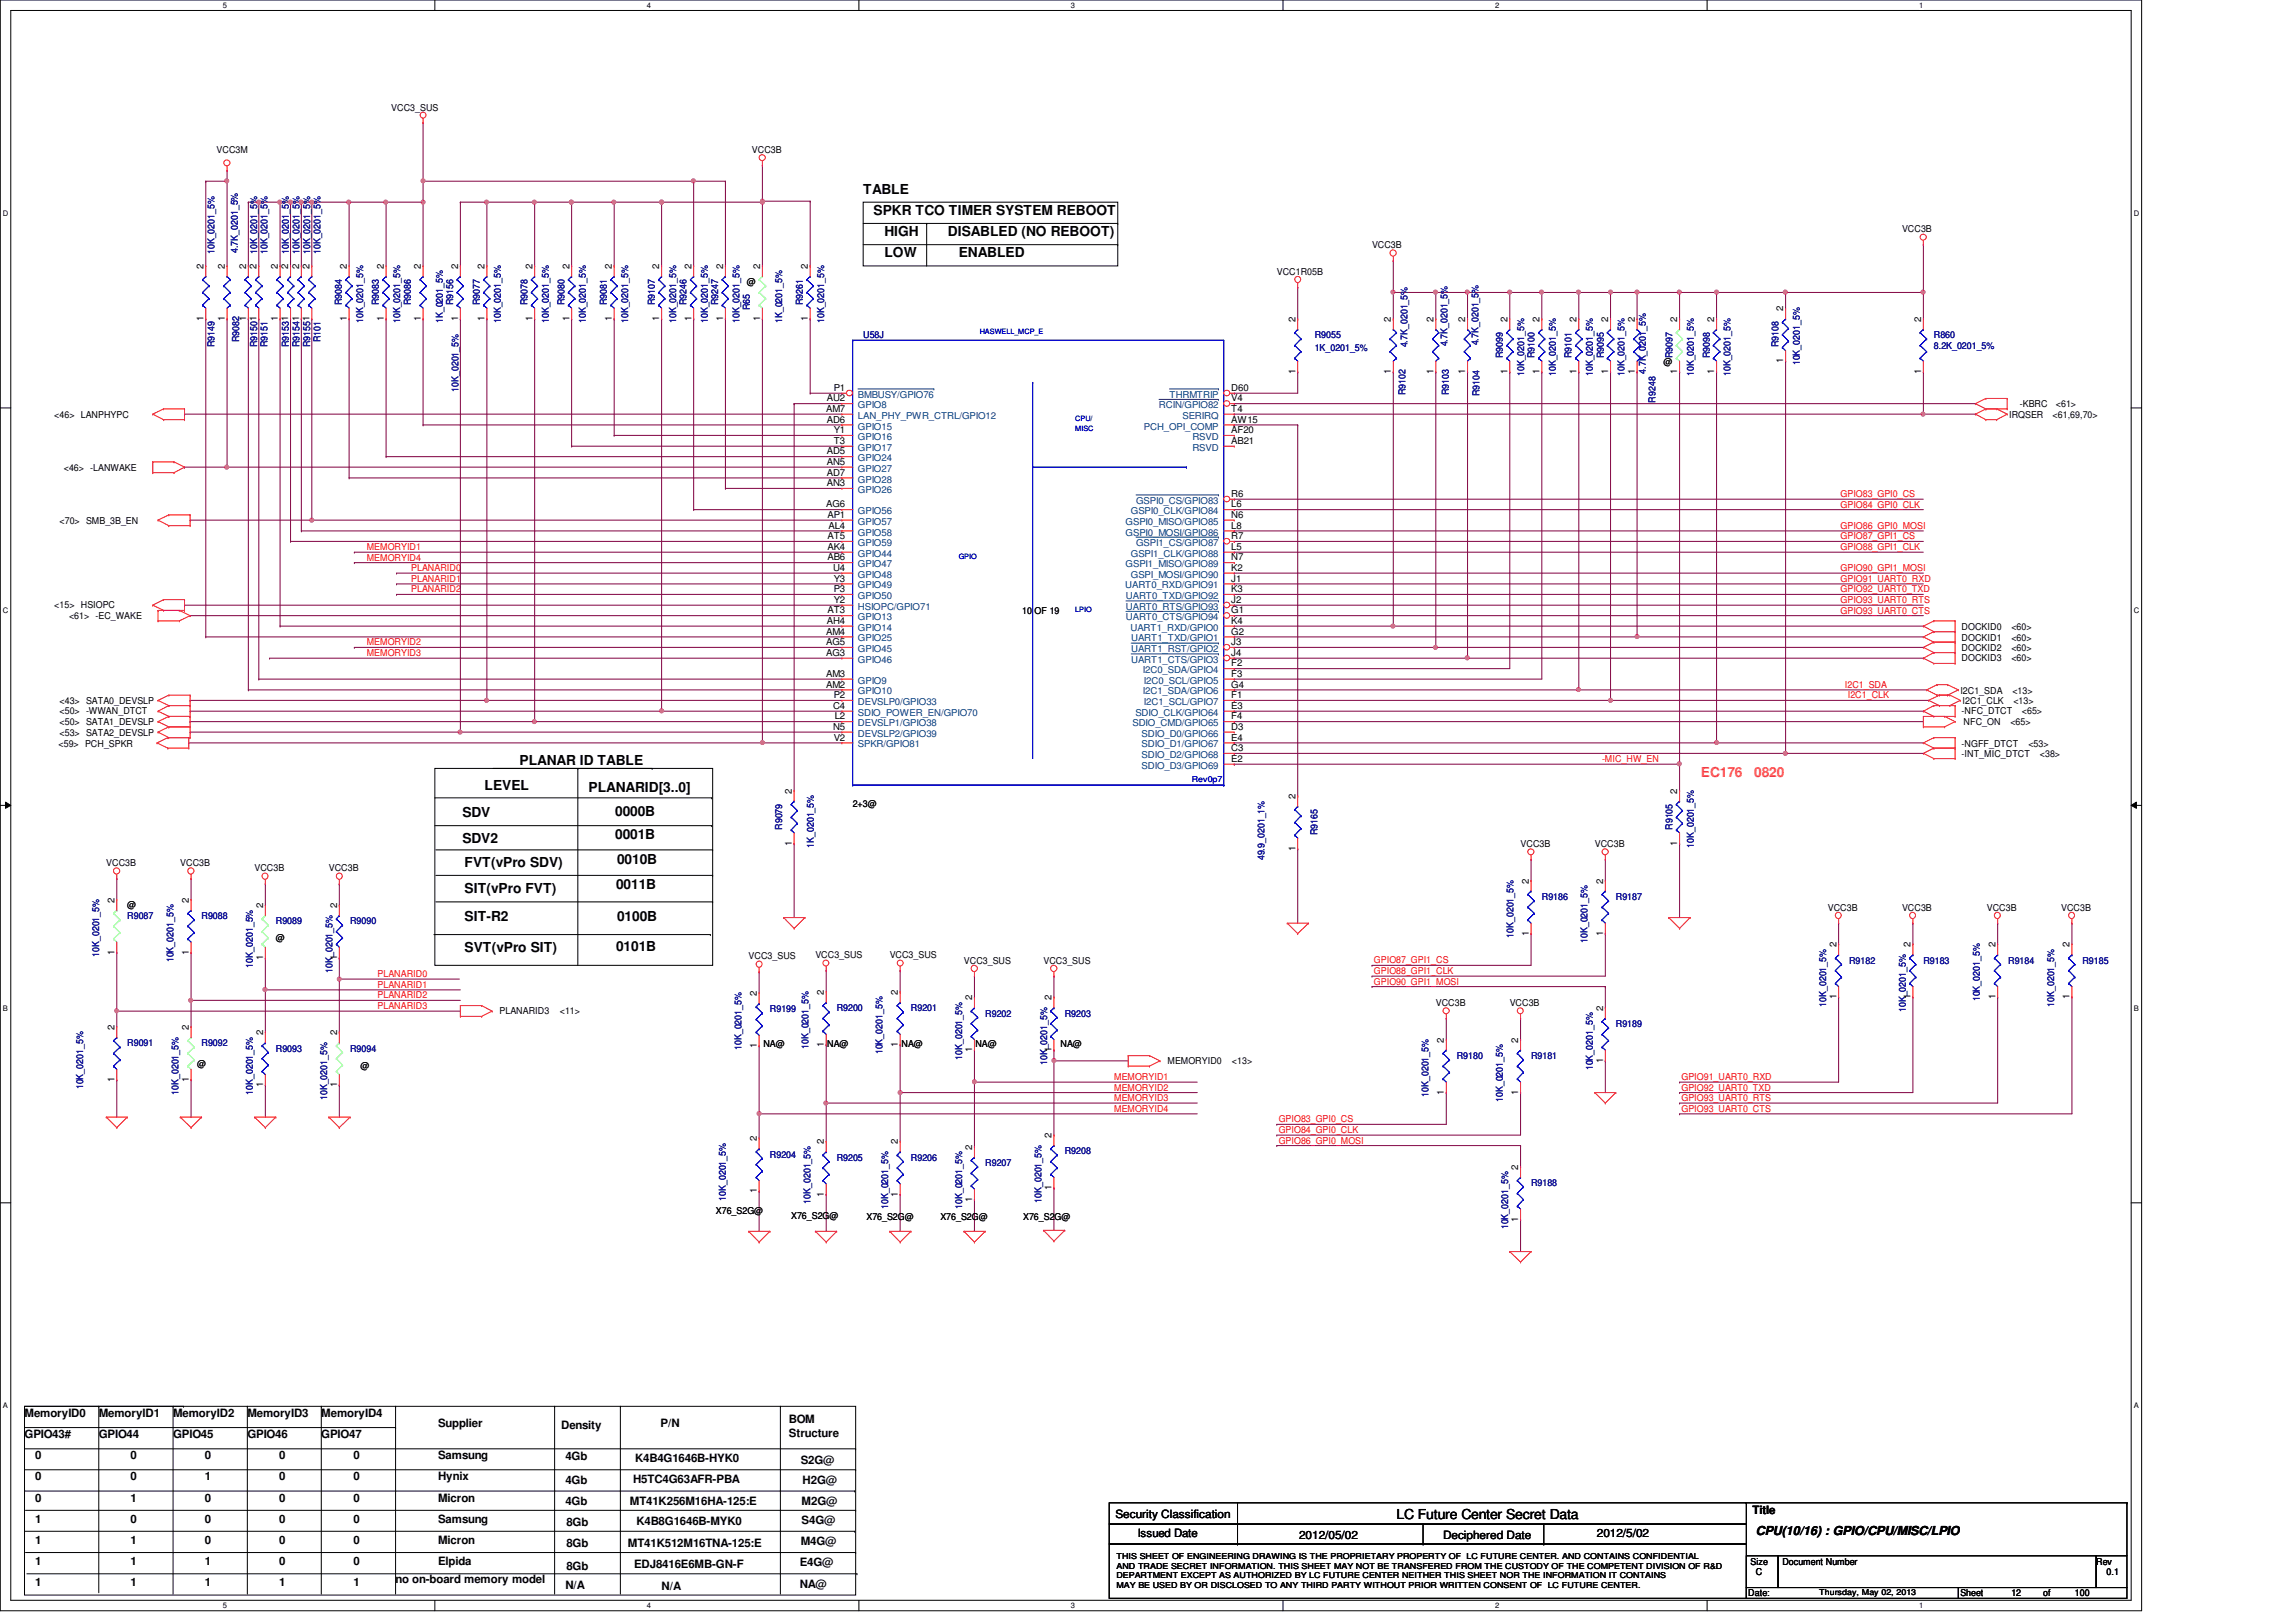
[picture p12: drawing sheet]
<svg xmlns="http://www.w3.org/2000/svg" width="297mm" height="210mm" viewBox="0 0 297 210" stroke-linecap="round" stroke-linejoin="round" font-family="sans-serif">
<defs><g id="words">
<g font-size="1.8">
<text x="111.7" y="25.1">TABLE</text>
<text x="113" y="27.8">SPKR TCO TIMER SYSTEM REBOOT</text>
<text x="114.4" y="30.6">HIGH</text>
<text x="114.4" y="33.3">LOW</text>
<text x="122.6" y="30.6">DISABLED (NO REBOOT)</text>
<text x="124" y="33.3">ENABLED</text>
<text x="67.2" y="99">PLANAR ID TABLE</text>
<text x="59.8" y="105.7">SDV</text>
<text x="62.7" y="102.2">LEVEL</text>
<text x="76.2" y="102.4">PLANARID[3..0]</text>
<text x="79.6" y="105.6">0000B</text>
<text x="59.8" y="109.1">SDV2</text>
<text x="60.1" y="112.2">FVT(vPro SDV)</text>
<text x="79.6" y="108.6">0001B</text>
<text x="79.8" y="111.8">0010B</text>
<text x="60.1" y="115.6">SIT(vPro FVT)</text>
<text x="60.1" y="119.2">SIT-R2</text>
<text x="79.7" y="115.1">0011B</text>
<text x="79.8" y="119.2">0100B</text>
<text x="60.1" y="123.1">SVT(vPro SIT)</text>
<text x="79.7" y="123">0101B</text>
<text x="180.7" y="196.5">LC Future Center Secret Data</text>
</g>
<g font-size="1.8" fill="#ff8000">
<text x="220" y="100.5">EC176</text>
<text x="226.9" y="100.5">0820</text>
</g>
<text font-size="1.6" x="227.2" y="198.7">CPU(10/16) : GPIO/CPU/MISC/LPIO</text>
<g font-size="1.5">
<text x="3.2" y="183.3">MemoryID0</text>
<text x="12.8" y="183.3">MemoryID1</text>
<text x="22.4" y="183.3">MemoryID2</text>
<text x="32" y="183.3">MemoryID3</text>
<text x="41.6" y="183.3">MemoryID4</text>
<text x="56.7" y="184.7">Supplier</text>
<text x="72.6" y="184.9">Density</text>
<text x="85.5" y="184.7">P/N</text>
<text x="102.1" y="184.2">BOM</text>
<text x="102.1" y="186">Structure</text>
<text x="3.2" y="186.1">GPIO43#</text>
<text x="4.6" y="188.8">0</text>
<text x="4.6" y="191.6">0</text>
<text x="12.8" y="186.1">GPIO44</text>
<text x="16.9" y="188.8">0</text>
<text x="16.9" y="191.6">0</text>
<text x="22.4" y="186.1">GPIO45</text>
<text x="26.5" y="191.6">1</text>
<text x="26.5" y="188.8">0</text>
<text x="32" y="186.1">GPIO46</text>
<text x="36.1" y="188.8">0</text>
<text x="36.1" y="191.6">0</text>
<text x="41.6" y="186.1">GPIO47</text>
<text x="45.7" y="188.8">0</text>
<text x="45.7" y="191.6">0</text>
<text x="56.7" y="191.6">Hynix</text>
<text x="56.7" y="188.8">Samsung</text>
<text x="73.1" y="192">4Gb</text>
<text x="73.1" y="189">4Gb</text>
<text x="81.9" y="191.9">H5TC4G63AFR-PBA</text>
<text x="82.2" y="189.2">K4B4G1646B-HYK0</text>
<text x="103.6" y="189.4">S2G@</text>
<text x="4.6" y="194.3">0</text>
<text x="4.6" y="197.1">1</text>
<text x="16.9" y="194.3">1</text>
<text x="16.9" y="197.1">0</text>
<text x="26.5" y="194.3">0</text>
<text x="26.5" y="197.1">0</text>
<text x="36.1" y="194.3">0</text>
<text x="36.1" y="197.1">0</text>
<text x="45.7" y="197.1">0</text>
<text x="45.7" y="194.3">0</text>
<text x="56.7" y="194.3">Micron</text>
<text x="56.7" y="197.1">Samsung</text>
<text x="73.1" y="194.7">4Gb</text>
<text x="73.3" y="197.5">8Gb</text>
<text x="81.5" y="194.7">MT41K256M16HA-125:E</text>
<text x="82.3" y="197.4">K4B8G1646B-MYK0</text>
<text x="103.7" y="194.7">M2G@</text>
<text x="103.7" y="197.2">S4G@</text>
<text x="103.8" y="192.1">H2G@</text>
<text x="144.3" y="196.4">Security Classification</text>
<text x="226.7" y="196">Title</text>
<text x="4.6" y="202.6">1</text>
<text x="4.6" y="199.8">1</text>
<text x="16.9" y="202.6">1</text>
<text x="16.9" y="199.8">1</text>
<text x="26.5" y="202.6">1</text>
<text x="26.5" y="199.8">0</text>
<text x="36.1" y="199.8">0</text>
<text x="36.1" y="202.6">0</text>
<text x="45.7" y="202.6">0</text>
<text x="45.7" y="199.8">0</text>
<text x="56.7" y="202.6">Elpida</text>
<text x="56.7" y="199.8">Micron</text>
<text x="73.3" y="203.1">8Gb</text>
<text x="73.3" y="200.2">8Gb</text>
<text x="81.2" y="200.2">MT41K512M16TNA-125:E</text>
<text x="82" y="202.9">EDJ8416E6MB-GN-F</text>
<text x="103.5" y="202.7">E4G@</text>
<text x="103.6" y="199.9">M4G@</text>
<text x="147.2" y="199">Issued Date</text>
<text x="168.1" y="199.1">2012/05/02</text>
<text x="186.7" y="199.1">Deciphered Date</text>
<text x="206.6" y="199">2012/5/02</text>
<text x="4.6" y="205.3">1</text>
<text x="16.9" y="205.3">1</text>
<text x="26.5" y="205.3">1</text>
<text x="36.1" y="205.3">1</text>
<text x="45.7" y="205.3">1</text>
<text x="51.2" y="204.9">no on-board memory model</text>
<text x="73.1" y="205.6">N/A</text>
<text x="85.6" y="205.7">N/A</text>
<text x="103.5" y="205.4">NA@</text>
</g>
<g font-size="1.2">
<text x="50.6" y="14.3">VCC3_SUS</text>
<text x="28" y="19.8">VCC3M</text>
<text x="97.3" y="19.8">VCC3B</text>
<text x="26.3" y="34.8" transform="rotate(-90 26.3 34.8)">2</text>
<text x="29.1" y="34.8" transform="rotate(-90 29.1 34.8)">2</text>
<text x="31.8" y="34.8" transform="rotate(-90 31.8 34.8)">2</text>
<text x="33.2" y="34.8" transform="rotate(-90 33.2 34.8)">2</text>
<text x="35.9" y="34.8" transform="rotate(-90 35.9 34.8)">2</text>
<text x="37.3" y="34.8" transform="rotate(-90 37.3 34.8)">2</text>
<text x="38.7" y="34.8" transform="rotate(-90 38.7 34.8)">2</text>
<text x="40" y="34.8" transform="rotate(-90 40 34.8)">2</text>
<text x="44.9" y="34.8" transform="rotate(-90 44.9 34.8)">2</text>
<text x="49.7" y="34.8" transform="rotate(-90 49.7 34.8)">2</text>
<text x="54.4" y="34.8" transform="rotate(-90 54.4 34.8)">2</text>
<text x="59.3" y="34.8" transform="rotate(-90 59.3 34.8)">2</text>
<text x="62.7" y="34.8" transform="rotate(-90 62.7 34.8)">2</text>
<text x="68.9" y="34.8" transform="rotate(-90 68.9 34.8)">2</text>
<text x="73.7" y="34.8" transform="rotate(-90 73.7 34.8)">2</text>
<text x="79.2" y="34.8" transform="rotate(-90 79.2 34.8)">2</text>
<text x="85.3" y="34.8" transform="rotate(-90 85.3 34.8)">2</text>
<text x="89.4" y="34.8" transform="rotate(-90 89.4 34.8)">2</text>
<text x="93.6" y="34.8" transform="rotate(-90 93.6 34.8)">2</text>
<text x="98.3" y="34.8" transform="rotate(-90 98.3 34.8)">2</text>
<text x="104.5" y="34.8" transform="rotate(-90 104.5 34.8)">2</text>
<text x="165.2" y="35.6">VCC1R05B</text>
<text x="177.5" y="32.1">VCC3B</text>
<text x="246.1" y="30.1">VCC3B</text>
<text x="26.3" y="41.5" transform="rotate(-90 26.3 41.5)">1</text>
<text x="29.1" y="41.5" transform="rotate(-90 29.1 41.5)">1</text>
<text x="31.8" y="41.5" transform="rotate(-90 31.8 41.5)">1</text>
<text x="35.9" y="41.5" transform="rotate(-90 35.9 41.5)">1</text>
<text x="44.9" y="41.5" transform="rotate(-90 44.9 41.5)">1</text>
<text x="49.7" y="41.5" transform="rotate(-90 49.7 41.5)">1</text>
<text x="54.4" y="41.5" transform="rotate(-90 54.4 41.5)">1</text>
<text x="59.3" y="41.5" transform="rotate(-90 59.3 41.5)">1</text>
<text x="62.7" y="41.5" transform="rotate(-90 62.7 41.5)">1</text>
<text x="68.9" y="41.5" transform="rotate(-90 68.9 41.5)">1</text>
<text x="73.7" y="41.5" transform="rotate(-90 73.7 41.5)">1</text>
<text x="79.2" y="41.5" transform="rotate(-90 79.2 41.5)">1</text>
<text x="85.3" y="41.5" transform="rotate(-90 85.3 41.5)">1</text>
<text x="89.4" y="41.5" transform="rotate(-90 89.4 41.5)">1</text>
<text x="93.6" y="41.5" transform="rotate(-90 93.6 41.5)">1</text>
<text x="96.6" y="36.9">@</text>
<text x="98.3" y="41.5" transform="rotate(-90 98.3 41.5)">1</text>
<text x="104.5" y="41.5" transform="rotate(-90 104.5 41.5)">1</text>
<text x="167.6" y="41.7" transform="rotate(-90 167.6 41.7)">2</text>
<text x="180" y="41.7" transform="rotate(-90 180 41.7)">2</text>
<text x="185.5" y="41.7" transform="rotate(-90 185.5 41.7)">2</text>
<text x="189.6" y="41.7" transform="rotate(-90 189.6 41.7)">2</text>
<text x="195" y="41.7" transform="rotate(-90 195 41.7)">2</text>
<text x="199.2" y="41.7" transform="rotate(-90 199.2 41.7)">2</text>
<text x="204" y="41.7" transform="rotate(-90 204 41.7)">2</text>
<text x="208.1" y="41.7" transform="rotate(-90 208.1 41.7)">2</text>
<text x="211.5" y="41.7" transform="rotate(-90 211.5 41.7)">2</text>
<text x="217" y="41.7" transform="rotate(-90 217 41.7)">2</text>
<text x="221.8" y="41.7" transform="rotate(-90 221.8 41.7)">2</text>
<text x="230.7" y="40.3" transform="rotate(-90 230.7 40.3)">2</text>
<text x="248.5" y="41.7" transform="rotate(-90 248.5 41.7)">2</text>
<text x="215.2" y="47.2">@</text>
<text x="230.7" y="47" transform="rotate(-90 230.7 47)">1</text>
<text x="106.9" y="53.3">AM7</text>
<text x="107" y="51.9">AU2</text>
<text x="107.9" y="50.6">P1</text>
<text x="159.3" y="51.9">V4</text>
<text x="159.3" y="50.6">D60</text>
<text x="159.3" y="53.3">T4</text>
<text x="167.6" y="48.4" transform="rotate(-90 167.6 48.4)">1</text>
<text x="180" y="48.4" transform="rotate(-90 180 48.4)">1</text>
<text x="185.5" y="48.4" transform="rotate(-90 185.5 48.4)">1</text>
<text x="189.6" y="48.4" transform="rotate(-90 189.6 48.4)">1</text>
<text x="195" y="48.4" transform="rotate(-90 195 48.4)">1</text>
<text x="199.2" y="48.4" transform="rotate(-90 199.2 48.4)">1</text>
<text x="204" y="48.4" transform="rotate(-90 204 48.4)">1</text>
<text x="208.1" y="48.4" transform="rotate(-90 208.1 48.4)">1</text>
<text x="211.5" y="48.4" transform="rotate(-90 211.5 48.4)">1</text>
<text x="217" y="48.4" transform="rotate(-90 217 48.4)">1</text>
<text x="221.8" y="48.4" transform="rotate(-90 221.8 48.4)">1</text>
<text x="248.5" y="48.4" transform="rotate(-90 248.5 48.4)">1</text>
<text x="261.3" y="52.7">-KBRC</text>
<text x="266" y="52.7">&lt;61&gt;</text>
<text x="7" y="54.1">&lt;46&gt; LANPHYPC</text>
<text x="107" y="54.7">AD6</text>
<text x="107" y="58.8">AD5</text>
<text x="107.9" y="56">Y1</text>
<text x="107.9" y="57.4">T3</text>
<text x="159.3" y="54.7">AW15</text>
<text x="159.3" y="56">AF20</text>
<text x="159.3" y="57.4">AB21</text>
<text x="259.9" y="54.1">IRQSER</text>
<text x="265.6" y="54.1">&lt;61,69,70&gt;</text>
<text x="8.3" y="60.9">&lt;46&gt; -LANWAKE</text>
<text x="106.9" y="65.7">AG6</text>
<text x="107" y="60.2">AN5</text>
<text x="107" y="61.6">AD7</text>
<text x="107" y="62.9">AN3</text>
<text x="159.3" y="65.7">L6</text>
<text x="159.3" y="64.3">R6</text>
<text x="7.7" y="67.8">&lt;70&gt; SMB_3B_EN</text>
<text x="107.1" y="67">AP1</text>
<text x="107.1" y="69.8">AT5</text>
<text x="107.1" y="71.2">AK4</text>
<text x="107.2" y="68.4">AL4</text>
<text x="159.3" y="71.2">L5</text>
<text x="159.3" y="69.8">R7</text>
<text x="159.3" y="68.4">L8</text>
<text x="159.3" y="67">N6</text>
<text x="107.1" y="72.5">AB6</text>
<text x="107.8" y="73.9">U4</text>
<text x="107.9" y="76.6">P3</text>
<text x="107.9" y="75.3">Y3</text>
<text x="159.3" y="76.6">K3</text>
<text x="159.3" y="75.3">J1</text>
<text x="159.3" y="72.5">N7</text>
<text x="159.3" y="73.9">K2</text>
<text x="7" y="78.7">&lt;15&gt; HSIOPC</text>
<text x="8.9" y="80.1">&lt;61&gt; -EC_WAKE</text>
<text x="106.9" y="83.5">AG5</text>
<text x="106.9" y="82.1">AM4</text>
<text x="107" y="80.7">AH4</text>
<text x="107.1" y="79.4">AT3</text>
<text x="107.9" y="78">Y2</text>
<text x="132.2" y="79.5">10 OF 19</text>
<text x="159.3" y="83.5">J3</text>
<text x="159.3" y="80.7">K4</text>
<text x="159.3" y="82.1">G2</text>
<text x="159.3" y="79.4">G1</text>
<text x="159.3" y="78">J2</text>
<text x="253.8" y="82.9">DOCKID1</text>
<text x="253.8" y="81.5">DOCKID0</text>
<text x="260.2" y="82.9">&lt;60&gt;</text>
<text x="260.2" y="81.5">&lt;60&gt;</text>
<text x="106.9" y="87.6">AM3</text>
<text x="106.9" y="89">AM2</text>
<text x="106.9" y="84.9">AG3</text>
<text x="159.3" y="89">G4</text>
<text x="159.3" y="87.6">F3</text>
<text x="159.3" y="86.2">F2</text>
<text x="159.3" y="84.9">J4</text>
<text x="253.6" y="89.7">I2C1_SDA</text>
<text x="253.8" y="84.2">DOCKID2</text>
<text x="253.8" y="85.6">DOCKID3</text>
<text x="260.2" y="84.2">&lt;60&gt;</text>
<text x="260.2" y="85.6">&lt;60&gt;</text>
<text x="260.3" y="89.7">&lt;13&gt;</text>
<text x="7.7" y="91.1">&lt;43&gt; SATA0_DEVSLP</text>
<text x="7.7" y="92.5">&lt;50&gt; -WWAN_DTCT</text>
<text x="7.7" y="93.9">&lt;50&gt; SATA1_DEVSLP</text>
<text x="7.7" y="95.2">&lt;53&gt; SATA2_DEVSLP</text>
<text x="107.8" y="94.4">N5</text>
<text x="107.8" y="91.7">C4</text>
<text x="107.9" y="95.8">V2</text>
<text x="107.9" y="90.3">P2</text>
<text x="108" y="93.1">L2</text>
<text x="159.3" y="95.8">E4</text>
<text x="159.3" y="94.4">D3</text>
<text x="159.3" y="91.7">E3</text>
<text x="159.3" y="93.1">F4</text>
<text x="159.3" y="90.3">F1</text>
<text x="253.8" y="92.5">-NFC_DTCT</text>
<text x="253.9" y="91.1">I2C1_CLK</text>
<text x="254" y="93.9">NFC_ON</text>
<text x="260.1" y="93.9">&lt;65&gt;</text>
<text x="260.5" y="91.1">&lt;13&gt;</text>
<text x="261.6" y="92.5">&lt;65&gt;</text>
<text x="7.6" y="96.6">&lt;59&gt; PCH_SPKR</text>
<text x="159.3" y="97.2">C3</text>
<text x="159.3" y="98.6">E2</text>
<text x="253.8" y="98">-INT_MIC_DTCT</text>
<text x="253.8" y="96.6">-NGFF_DTCT</text>
<text x="262.4" y="96.6">&lt;53&gt;</text>
<text x="263.9" y="98">&lt;38&gt;</text>
<text x="102.4" y="102.7" transform="rotate(-90 102.4 102.7)">2</text>
<text x="110.3" y="104.4">2+3@</text>
<text x="167.6" y="103.4" transform="rotate(-90 167.6 103.4)">2</text>
<text x="217" y="102.7" transform="rotate(-90 217 102.7)">2</text>
<text x="13.8" y="112.1">VCC3B</text>
<text x="23.3" y="112.1">VCC3B</text>
<text x="32.9" y="112.8">VCC3B</text>
<text x="42.5" y="112.8">VCC3B</text>
<text x="102.4" y="109.4" transform="rotate(-90 102.4 109.4)">1</text>
<text x="167.6" y="110.1" transform="rotate(-90 167.6 110.1)">1</text>
<text x="196.7" y="109.6">VCC3B</text>
<text x="206.3" y="109.6">VCC3B</text>
<text x="217" y="109.4" transform="rotate(-90 217 109.4)">1</text>
<text x="14.8" y="116.8" transform="rotate(-90 14.8 116.8)">2</text>
<text x="16.5" y="117.6">@</text>
<text x="24.4" y="116.8" transform="rotate(-90 24.4 116.8)">2</text>
<text x="34" y="117.5" transform="rotate(-90 34 117.5)">2</text>
<text x="43.6" y="117.5" transform="rotate(-90 43.6 117.5)">2</text>
<text x="197.8" y="114.3" transform="rotate(-90 197.8 114.3)">2</text>
<text x="207.4" y="114.3" transform="rotate(-90 207.4 114.3)">2</text>
<text x="236.5" y="117.9">VCC3B</text>
<text x="246.1" y="117.9">VCC3B</text>
<text x="257" y="117.9">VCC3B</text>
<text x="266.7" y="117.9">VCC3B</text>
<text x="14.8" y="123.6" transform="rotate(-90 14.8 123.6)">1</text>
<text x="24.4" y="123.6" transform="rotate(-90 24.4 123.6)">1</text>
<text x="34" y="124.2" transform="rotate(-90 34 124.2)">1</text>
<text x="35.7" y="121.8">@</text>
<text x="43.6" y="124.2" transform="rotate(-90 43.6 124.2)">1</text>
<text x="96.9" y="124.2">VCC3_SUS</text>
<text x="105.5" y="124">VCC3_SUS</text>
<text x="115.1" y="124">VCC3_SUS</text>
<text x="124.7" y="124.7">VCC3_SUS</text>
<text x="135" y="124.7">VCC3_SUS</text>
<text x="197.8" y="121.1" transform="rotate(-90 197.8 121.1)">1</text>
<text x="207.4" y="121.1" transform="rotate(-90 207.4 121.1)">1</text>
<text x="237.6" y="122.6" transform="rotate(-90 237.6 122.6)">2</text>
<text x="247.2" y="122.6" transform="rotate(-90 247.2 122.6)">2</text>
<text x="258.1" y="122.6" transform="rotate(-90 258.1 122.6)">2</text>
<text x="267.8" y="122.6" transform="rotate(-90 267.8 122.6)">2</text>
<text x="64.6" y="131.3">PLANARID3</text>
<text x="72.4" y="131.3">&lt;11&gt;</text>
<text x="97.9" y="128.9" transform="rotate(-90 97.9 128.9)">2</text>
<text x="106.6" y="128.8" transform="rotate(-90 106.6 128.8)">2</text>
<text x="116.2" y="128.8" transform="rotate(-90 116.2 128.8)">2</text>
<text x="125.8" y="129.5" transform="rotate(-90 125.8 129.5)">2</text>
<text x="136.1" y="129.5" transform="rotate(-90 136.1 129.5)">2</text>
<text x="185.8" y="130.2">VCC3B</text>
<text x="195.3" y="130.2">VCC3B</text>
<text x="207.4" y="130.8" transform="rotate(-90 207.4 130.8)">2</text>
<text x="237.6" y="129.3" transform="rotate(-90 237.6 129.3)">1</text>
<text x="247.2" y="129.3" transform="rotate(-90 247.2 129.3)">1</text>
<text x="258.1" y="129.3" transform="rotate(-90 258.1 129.3)">1</text>
<text x="267.8" y="129.3" transform="rotate(-90 267.8 129.3)">1</text>
<text x="14.8" y="133.3" transform="rotate(-90 14.8 133.3)">2</text>
<text x="24.4" y="133.3" transform="rotate(-90 24.4 133.3)">2</text>
<text x="34" y="134" transform="rotate(-90 34 134)">2</text>
<text x="43.6" y="134" transform="rotate(-90 43.6 134)">2</text>
<text x="97.9" y="135.6" transform="rotate(-90 97.9 135.6)">1</text>
<text x="98.8" y="135.6">NA@</text>
<text x="106.6" y="135.5" transform="rotate(-90 106.6 135.5)">1</text>
<text x="107" y="135.6">NA@</text>
<text x="116.2" y="135.5" transform="rotate(-90 116.2 135.5)">1</text>
<text x="116.6" y="135.6">NA@</text>
<text x="125.8" y="136.2" transform="rotate(-90 125.8 136.2)">1</text>
<text x="126.2" y="135.6">NA@</text>
<text x="136.1" y="136.2" transform="rotate(-90 136.1 136.2)">1</text>
<text x="137.2" y="135.6">NA@</text>
<text x="151" y="137.8">MEMORYID0</text>
<text x="159.4" y="137.8">&lt;13&gt;</text>
<text x="186.8" y="134.9" transform="rotate(-90 186.8 134.9)">2</text>
<text x="196.4" y="134.9" transform="rotate(-90 196.4 134.9)">2</text>
<text x="207.4" y="137.5" transform="rotate(-90 207.4 137.5)">1</text>
<text x="14.8" y="140" transform="rotate(-90 14.8 140)">1</text>
<text x="24.4" y="140" transform="rotate(-90 24.4 140)">1</text>
<text x="25.5" y="138.1">@</text>
<text x="34" y="140.7" transform="rotate(-90 34 140.7)">1</text>
<text x="43.6" y="140.7" transform="rotate(-90 43.6 140.7)">1</text>
<text x="46.6" y="138.3">@</text>
<text x="186.8" y="141.7" transform="rotate(-90 186.8 141.7)">1</text>
<text x="196.4" y="141.7" transform="rotate(-90 196.4 141.7)">1</text>
<text x="97.9" y="147.7" transform="rotate(-90 97.9 147.7)">2</text>
<text x="106.6" y="148.1" transform="rotate(-90 106.6 148.1)">2</text>
<text x="116.2" y="148.1" transform="rotate(-90 116.2 148.1)">2</text>
<text x="125.8" y="148.8" transform="rotate(-90 125.8 148.8)">2</text>
<text x="136.1" y="147.3" transform="rotate(-90 136.1 147.3)">2</text>
<text x="97.9" y="154.4" transform="rotate(-90 97.9 154.4)">1</text>
<text x="106.6" y="154.9" transform="rotate(-90 106.6 154.9)">1</text>
<text x="116.2" y="154.9" transform="rotate(-90 116.2 154.9)">1</text>
<text x="125.8" y="155.5" transform="rotate(-90 125.8 155.5)">1</text>
<text x="136.1" y="154" transform="rotate(-90 136.1 154)">1</text>
<text x="196.4" y="151.4" transform="rotate(-90 196.4 151.4)">2</text>
<text x="92.6" y="157.1">X76_S2G@</text>
<text x="102.4" y="157.8">X76_S2G@</text>
<text x="112.1" y="157.9">X76_S2G@</text>
<text x="121.7" y="157.9">X76_S2G@</text>
<text x="132.4" y="157.9">X76_S2G@</text>
<text x="196.4" y="158.1" transform="rotate(-90 196.4 158.1)">1</text>
<text x="226.5" y="202.5">Size</text>
<text x="227.2" y="203.8">C</text>
<text x="230.6" y="202.5">Document Number</text>
<text x="271.2" y="202.5">Rev</text>
<text x="272.5" y="203.8">0.1</text>
<text x="226.2" y="206.6">Date:</text>
<text x="253.6" y="206.6">Sheet</text>
<text x="260.2" y="206.6">12</text>
<text x="264.3" y="206.6">of</text>
<text x="268.4" y="206.6">100</text>
</g>
<g font-size="1.2" fill="#000080">
<text x="27.8" y="32.9" transform="rotate(-90 27.8 32.9)">10K_0201_5%</text>
<text x="30.8" y="32.8" transform="rotate(-90 30.8 32.8)">4.7K_0201_5%</text>
<text x="33.3" y="32.9" transform="rotate(-90 33.3 32.9)">10K_0201_5%</text>
<text x="34.6" y="32.9" transform="rotate(-90 34.6 32.9)">10K_0201_5%</text>
<text x="37.4" y="32.9" transform="rotate(-90 37.4 32.9)">10K_0201_5%</text>
<text x="38.7" y="32.9" transform="rotate(-90 38.7 32.9)">10K_0201_5%</text>
<text x="40.1" y="32.9" transform="rotate(-90 40.1 32.9)">10K_0201_5%</text>
<text x="41.5" y="32.9" transform="rotate(-90 41.5 32.9)">10K_0201_5%</text>
<text x="44.2" y="39.5" transform="rotate(-90 44.2 39.5)">R9084</text>
<text x="47" y="41.8" transform="rotate(-90 47 41.8)">10K_0201_5%</text>
<text x="49" y="39.5" transform="rotate(-90 49 39.5)">R9083</text>
<text x="51.8" y="41.8" transform="rotate(-90 51.8 41.8)">10K_0201_5%</text>
<text x="53.2" y="39.5" transform="rotate(-90 53.2 39.5)">R9086</text>
<text x="57.3" y="41.8" transform="rotate(-90 57.3 41.8)">1K_0201_5%</text>
<text x="58.6" y="39.5" transform="rotate(-90 58.6 39.5)">R9156</text>
<text x="62.1" y="39.5" transform="rotate(-90 62.1 39.5)">R9077</text>
<text x="64.8" y="41.8" transform="rotate(-90 64.8 41.8)">10K_0201_5%</text>
<text x="68.2" y="39.5" transform="rotate(-90 68.2 39.5)">R9078</text>
<text x="71" y="41.8" transform="rotate(-90 71 41.8)">10K_0201_5%</text>
<text x="73" y="39.5" transform="rotate(-90 73 39.5)">R9080</text>
<text x="75.8" y="41.8" transform="rotate(-90 75.8 41.8)">10K_0201_5%</text>
<text x="78.5" y="39.5" transform="rotate(-90 78.5 39.5)">R9081</text>
<text x="81.3" y="41.8" transform="rotate(-90 81.3 41.8)">10K_0201_5%</text>
<text x="84.7" y="39.5" transform="rotate(-90 84.7 39.5)">R9107</text>
<text x="87.5" y="41.8" transform="rotate(-90 87.5 41.8)">10K_0201_5%</text>
<text x="88.8" y="39.5" transform="rotate(-90 88.8 39.5)">R9246</text>
<text x="91.6" y="41.8" transform="rotate(-90 91.6 41.8)">10K_0201_5%</text>
<text x="92.9" y="39.5" transform="rotate(-90 92.9 39.5)">R9247</text>
<text x="95.7" y="41.8" transform="rotate(-90 95.7 41.8)">10K_0201_5%</text>
<text x="97" y="40.2" transform="rotate(-90 97 40.2)">R65</text>
<text x="101.2" y="41.8" transform="rotate(-90 101.2 41.8)">1K_0201_5%</text>
<text x="103.9" y="39.5" transform="rotate(-90 103.9 39.5)">R9261</text>
<text x="106.6" y="41.8" transform="rotate(-90 106.6 41.8)">10K_0201_5%</text>
<text x="27.8" y="45" transform="rotate(-90 27.8 45)">R9149</text>
<text x="30.9" y="44.3" transform="rotate(-90 30.9 44.3)">R9082</text>
<text x="33.3" y="45" transform="rotate(-90 33.3 45)">R91501</text>
<text x="34.6" y="45" transform="rotate(-90 34.6 45)">R9151</text>
<text x="37.4" y="45" transform="rotate(-90 37.4 45)">R91531</text>
<text x="38.7" y="45" transform="rotate(-90 38.7 45)">R91541</text>
<text x="40.1" y="45" transform="rotate(-90 40.1 45)">R91551</text>
<text x="41.5" y="44.3" transform="rotate(-90 41.5 44.3)">R101</text>
<text x="111.7" y="43.8">U58J</text>
<text x="170.1" y="43.8">R9055</text>
<text x="170.1" y="45.4">1K_0201_5%</text>
<text x="182.1" y="45" transform="rotate(-90 182.1 45)">4.7K_0201_5%</text>
<text x="187.3" y="44.8" transform="rotate(-90 187.3 44.8)">4.7K_0201_5%</text>
<text x="191.3" y="44.7" transform="rotate(-90 191.3 44.7)">4.7K_0201_5%</text>
<text x="194.4" y="46.4" transform="rotate(-90 194.4 46.4)">R9099</text>
<text x="198.5" y="46.4" transform="rotate(-90 198.5 46.4)">R9100</text>
<text x="203.3" y="46.4" transform="rotate(-90 203.3 46.4)">R9101</text>
<text x="207.5" y="46.4" transform="rotate(-90 207.5 46.4)">R9095</text>
<text x="216.4" y="46.4" transform="rotate(-90 216.4 46.4)">R9097</text>
<text x="221.2" y="46.4" transform="rotate(-90 221.2 46.4)">R9098</text>
<text x="230.1" y="45" transform="rotate(-90 230.1 45)">R9108</text>
<text x="232.8" y="47.3" transform="rotate(-90 232.8 47.3)">10K_0201_5%</text>
<text x="250.2" y="43.8">R860</text>
<text x="250.2" y="45.2">8.2K_0201_5%</text>
<text x="59.3" y="50.7" transform="rotate(-90 59.3 50.7)">10K_0201_5%</text>
<text x="181.8" y="51.1" transform="rotate(-90 181.8 51.1)">R9102</text>
<text x="187.4" y="51.1" transform="rotate(-90 187.4 51.1)">R9103</text>
<text x="191.4" y="51.3" transform="rotate(-90 191.4 51.3)">R9104</text>
<text x="197.2" y="48.7" transform="rotate(-90 197.2 48.7)">10K_0201_5%</text>
<text x="201.3" y="48.7" transform="rotate(-90 201.3 48.7)">10K_0201_5%</text>
<text x="206.1" y="48.7" transform="rotate(-90 206.1 48.7)">10K_0201_5%</text>
<text x="210.2" y="48.7" transform="rotate(-90 210.2 48.7)">10K_0201_5%</text>
<text x="212.9" y="48.4" transform="rotate(-90 212.9 48.4)">4.7K_0201_5%</text>
<text x="214.2" y="52.1" transform="rotate(-90 214.2 52.1)">R9248</text>
<text x="219.1" y="48.7" transform="rotate(-90 219.1 48.7)">10K_0201_5%</text>
<text x="223.9" y="48.7" transform="rotate(-90 223.9 48.7)">10K_0201_5%</text>
<text x="101.2" y="107.4" transform="rotate(-90 101.2 107.4)">R9079</text>
<text x="216.4" y="107.4" transform="rotate(-90 216.4 107.4)">R9105</text>
<text x="105.3" y="109.7" transform="rotate(-90 105.3 109.7)">1K_0201_5%</text>
<text x="163.6" y="111.3" transform="rotate(-90 163.6 111.3)">49.9_0201_1%</text>
<text x="170.4" y="108.1" transform="rotate(-90 170.4 108.1)">R9165</text>
<text x="219.1" y="109.7" transform="rotate(-90 219.1 109.7)">10K_0201_5%</text>
<text x="16.5" y="119">R9087</text>
<text x="26.1" y="119">R9088</text>
<text x="35.7" y="119.6">R9089</text>
<text x="45.3" y="119.6">R9090</text>
<text x="199.5" y="116.5">R9186</text>
<text x="209" y="116.5">R9187</text>
<text x="12.8" y="123.8" transform="rotate(-90 12.8 123.8)">10K_0201_5%</text>
<text x="22.4" y="124.5" transform="rotate(-90 22.4 124.5)">10K_0201_5%</text>
<text x="32.7" y="125.2" transform="rotate(-90 32.7 125.2)">10K_0201_5%</text>
<text x="43" y="125.9" transform="rotate(-90 43 125.9)">10K_0201_5%</text>
<text x="195.8" y="121.4" transform="rotate(-90 195.8 121.4)">10K_0201_5%</text>
<text x="205.4" y="122" transform="rotate(-90 205.4 122)">10K_0201_5%</text>
<text x="239.2" y="124.7">R9182</text>
<text x="248.8" y="124.7">R9183</text>
<text x="259.8" y="124.7">R9184</text>
<text x="269.4" y="124.7">R9185</text>
<text x="99.6" y="131">R9199</text>
<text x="108.2" y="130.9">R9200</text>
<text x="117.9" y="130.9">R9201</text>
<text x="127.5" y="131.6">R9202</text>
<text x="137.7" y="131.6">R9203</text>
<text x="236.3" y="130.3" transform="rotate(-90 236.3 130.3)">10K_0201_5%</text>
<text x="246.5" y="131" transform="rotate(-90 246.5 131)">10K_0201_5%</text>
<text x="256.2" y="129.6" transform="rotate(-90 256.2 129.6)">10K_0201_5%</text>
<text x="265.8" y="130.3" transform="rotate(-90 265.8 130.3)">10K_0201_5%</text>
<text x="16.5" y="135.4">R9091</text>
<text x="26.1" y="135.4">R9092</text>
<text x="35.7" y="136.1">R9093</text>
<text x="45.3" y="136.1">R9094</text>
<text x="95.9" y="135.9" transform="rotate(-90 95.9 135.9)">10K_0201_5%</text>
<text x="104.6" y="135.8" transform="rotate(-90 104.6 135.8)">10K_0201_5%</text>
<text x="114.2" y="136.4" transform="rotate(-90 114.2 136.4)">10K_0201_5%</text>
<text x="124.5" y="137.2" transform="rotate(-90 124.5 137.2)">10K_0201_5%</text>
<text x="135.5" y="137.8" transform="rotate(-90 135.5 137.8)">10K_0201_5%</text>
<text x="188.5" y="137">R9180</text>
<text x="198.1" y="137">R9181</text>
<text x="209" y="132.9">R9189</text>
<text x="10.7" y="141" transform="rotate(-90 10.7 141)">10K_0201_5%</text>
<text x="23.1" y="141.7" transform="rotate(-90 23.1 141.7)">10K_0201_5%</text>
<text x="32.7" y="141.7" transform="rotate(-90 32.7 141.7)">10K_0201_5%</text>
<text x="42.3" y="142.4" transform="rotate(-90 42.3 142.4)">10K_0201_5%</text>
<text x="184.8" y="141.9" transform="rotate(-90 184.8 141.9)">10K_0201_5%</text>
<text x="194.4" y="142.6" transform="rotate(-90 194.4 142.6)">10K_0201_5%</text>
<text x="206.1" y="138.5" transform="rotate(-90 206.1 138.5)">10K_0201_5%</text>
<text x="99.6" y="149.8">R9204</text>
<text x="137.7" y="149.4">R9208</text>
<text x="93.9" y="155.4" transform="rotate(-90 93.9 155.4)">10K_0201_5%</text>
<text x="104.9" y="155.8" transform="rotate(-90 104.9 155.8)">10K_0201_5%</text>
<text x="108.2" y="150.2">R9205</text>
<text x="117.9" y="150.2">R9206</text>
<text x="127.5" y="150.9">R9207</text>
<text x="134.7" y="155.7" transform="rotate(-90 134.7 155.7)">10K_0201_5%</text>
<text x="198.1" y="153.5">R9188</text>
<text x="114.9" y="156.5" transform="rotate(-90 114.9 156.5)">10K_0201_5%</text>
<text x="124.5" y="156.5" transform="rotate(-90 124.5 156.5)">10K_0201_5%</text>
<text x="195.1" y="159.1" transform="rotate(-90 195.1 159.1)">10K_0201_5%</text>
</g>
<g font-size="1.2" fill="#004080">
<text x="111" y="52.8">GPIO8</text>
<text x="111" y="51.5">BMBUSY/GPIO76</text>
<text x="149.9" y="52.8">RCIN/GPIO82</text>
<text x="151.3" y="51.5">THRMTRIP</text>
<text x="111" y="56.9">GPIO16</text>
<text x="111" y="58.3">GPIO17</text>
<text x="111" y="55.6">GPIO15</text>
<text x="111" y="59.7">GPIO24</text>
<text x="111" y="54.2">LAN_PHY_PWR_CTRL/GPIO12</text>
<text x="148" y="55.6">PCH_OPI_COMP</text>
<text x="153" y="54.2">SERIRQ</text>
<text x="154.3" y="56.9">RSVD</text>
<text x="154.3" y="58.3">RSVD</text>
<text x="111" y="61">GPIO27</text>
<text x="111" y="62.4">GPIO28</text>
<text x="111" y="63.8">GPIO26</text>
<text x="147" y="65.2">GSPI0_CS/GPIO83</text>
<text x="111" y="66.5">GPIO56</text>
<text x="111" y="67.9">GPIO57</text>
<text x="111" y="70.7">GPIO59</text>
<text x="111" y="69.3">GPIO58</text>
<text x="145.6" y="69.3">GSPI0_MOSI/GPIO86</text>
<text x="145.6" y="67.9">GSPI0_MISO/GPIO85</text>
<text x="146.3" y="66.5">GSPI0_CLK/GPIO84</text>
<text x="147" y="70.7">GSPI1_CS/GPIO87</text>
<text x="111" y="77.5">GPIO50</text>
<text x="111" y="76.2">GPIO49</text>
<text x="111" y="73.4">GPIO47</text>
<text x="111" y="74.8">GPIO48</text>
<text x="111" y="72.1">GPIO44</text>
<text x="145.6" y="76.2">UART0_RXD/GPIO91</text>
<text x="145.6" y="73.4">GSPI1_MISO/GPIO89</text>
<text x="145.7" y="77.5">UART0_TXD/GPIO92</text>
<text x="146.3" y="74.8">GSPI_MOSI/GPIO90</text>
<text x="146.3" y="72.1">GSPI1_CLK/GPIO88</text>
<text x="111" y="81.6">GPIO14</text>
<text x="111" y="83">GPIO25</text>
<text x="111" y="80.3">GPIO13</text>
<text x="111" y="78.9">HSIOPC/GPIO71</text>
<text x="145.7" y="80.3">UART0_CTS/GPIO94</text>
<text x="145.7" y="78.9">UART0_RTS/GPIO93</text>
<text x="146.3" y="81.6">UART1_RXD/GPIO0</text>
<text x="146.3" y="83">UART1_TXD/GPIO1</text>
<text x="111" y="88.5">GPIO9</text>
<text x="111" y="89.9">GPIO10</text>
<text x="111" y="84.4">GPIO45</text>
<text x="111" y="85.8">GPIO46</text>
<text x="146.3" y="84.4">UART1_RST/GPIO2</text>
<text x="146.3" y="85.8">UART1_CTS/GPIO3</text>
<text x="147.9" y="89.9">I2C1_SDA/GPIO6</text>
<text x="147.9" y="87.1">I2C0_SDA/GPIO4</text>
<text x="148" y="88.5">I2C0_SCL/GPIO5</text>
<text x="111" y="95.3">DEVSLP2/GPIO39</text>
<text x="111" y="94">DEVSLP1/GPIO38</text>
<text x="111" y="92.6">SDIO_POWER_EN/GPIO70</text>
<text x="111" y="91.2">DEVSLP0/GPIO33</text>
<text x="146.5" y="94">SDIO_CMD/GPIO65</text>
<text x="146.9" y="92.6">SDIO_CLK/GPIO64</text>
<text x="147.7" y="95.3">SDIO_D0/GPIO66</text>
<text x="148" y="91.2">I2C1_SCL/GPIO7</text>
<text x="111" y="96.7">SPKR/GPIO81</text>
<text x="147.7" y="96.7">SDIO_D1/GPIO67</text>
<text x="147.7" y="98.1">SDIO_D2/GPIO68</text>
<text x="147.7" y="99.5">SDIO_D3/GPIO69</text>
</g>
<g font-size="1.2" fill="#f00">
<text x="238.1" y="64.3">GPIO83_GPI0_CS</text>
<text x="238.1" y="65.7">GPIO84_GPI0_CLK</text>
<text x="47.5" y="71.2">MEMORYID1</text>
<text x="238.1" y="68.5">GPIO86_GPI0_MOSI</text>
<text x="238.1" y="69.8">GPIO87_GPI1_CS</text>
<text x="238.1" y="71.2">GPIO88_GPI1_CLK</text>
<text x="47.5" y="72.6">MEMORYID4</text>
<text x="53.2" y="73.9">PLANARID0</text>
<text x="53.2" y="75.3">PLANARID1</text>
<text x="53.2" y="76.7">PLANARID2</text>
<text x="238.1" y="73.9">GPIO90_GPI1_MOSI</text>
<text x="238.1" y="75.3">GPIO91_UART0_RXD</text>
<text x="238.1" y="76.7">GPIO92_UART0_TXD</text>
<text x="47.5" y="83.5">MEMORYID2</text>
<text x="238.1" y="78.1">GPIO93_UART0_RTS</text>
<text x="238.1" y="79.4">GPIO93_UART0_CTS</text>
<text x="47.5" y="84.9">MEMORYID3</text>
<text x="238.7" y="89">I2C1_SDA</text>
<text x="239.1" y="90.4">I2C1_CLK</text>
<text x="207.3" y="98.6">-MIC_HW_EN</text>
<text x="177.8" y="124.7">GPIO87_GPI1_CS</text>
<text x="48.8" y="126.4">PLANARID0</text>
<text x="48.8" y="127.8">PLANARID1</text>
<text x="48.8" y="129.2">PLANARID2</text>
<text x="48.8" y="130.6">PLANARID3</text>
<text x="177.8" y="126.1">GPIO88_GPI1_CLK</text>
<text x="177.8" y="127.4">GPIO90_GPI1_MOSI</text>
<text x="144.1" y="139.8">MEMORYID1</text>
<text x="144.1" y="141.1">MEMORYID2</text>
<text x="144.1" y="142.5">MEMORYID3</text>
<text x="144.1" y="143.9">MEMORYID4</text>
<text x="217.5" y="139.8">GPIO91_UART0_RXD</text>
<text x="217.5" y="141.1">GPIO92_UART0_TXD</text>
<text x="217.5" y="142.5">GPIO93_UART0_RTS</text>
<text x="217.5" y="143.9">GPIO93_UART0_CTS</text>
<text x="165.4" y="146.6">GPIO84_GPI0_CLK</text>
<text x="165.4" y="148">GPIO86_GPI0_MOSI</text>
<text x="165.4" y="145.2">GPIO83_GPI0_CS</text>
</g>
<text font-size="1.1" fill="#00f" x="154.2" y="101.2">Rev0p7</text>
<g font-size="1.1">
<text x="144.4" y="201.8">THIS SHEET OF ENGINEERING DRAWING IS THE PROPRIETARY PROPERTY OF LC FUTURE CENTER. AND CONTAINS CONFIDENTIAL</text>
<text x="144.4" y="203">AND TRADE SECRET INFORMATION. THIS SHEET MAY NOT BE TRANSFERED FROM THE CUSTODY OF THE COMPETENT DIVISION OF R&amp;D</text>
<text x="144.4" y="204.2">DEPARTMENT EXCEPT AS AUTHORIZED BY LC FUTURE CENTER NEITHER THIS SHEET NOR THE INFORMATION IT CONTAINS</text>
<text x="144.4" y="205.4">MAY BE USED BY OR DISCLOSED TO ANY THIRD PARTY WITHOUT PRIOR WRITTEN CONSENT OF LC FUTURE CENTER.</text>
<text x="235.4" y="206.4">Thursday, May 02, 2013</text>
</g>
<g font-size="1">
<text x="28.8" y="1">5</text>
<text x="83.7" y="1">4</text>
<text x="138.6" y="1">3</text>
<text x="193.4" y="1">2</text>
<text x="248.3" y="1">1</text>
<text x=".4" y="27.9">D</text>
<text x="276.1" y="27.9">D</text>
<text x=".4" y="79.4">C</text>
<text x="276.1" y="79.4">C</text>
<text x=".4" y="130.8">B</text>
<text x="276.1" y="130.8">B</text>
<text x=".4" y="182.2">A</text>
<text x="276.1" y="182.2">A</text>
<text x="28.8" y="208.1">5</text>
<text x="83.7" y="208.1">4</text>
<text x="138.6" y="208.1">3</text>
<text x="193.4" y="208.1">2</text>
<text x="248.3" y="208.1">1</text>
</g>
<g font-size=".9" fill="#00f">
<text x="126.7" y="43.2">HASWELL_MCP_E</text>
<text x="139.1" y="54.4">CPU/</text>
<text x="139.1" y="55.8">MISC</text>
<text x="124" y="72.3">GPIO</text>
<text x="139.1" y="79.2">LPIO</text>
</g>
</g></defs>
<path d="M0 0h277.1v208.4h-277.1zM1.4 1.4h274.3v205.7h-274.3z" fill="none" stroke="#000" stroke-width=".13"/>
<g fill="#fff">
<path d="M28.8 .1h.6v1.1h-.6z"/>
<path d="M28.8 207.2h.6v1.1h-.6z"/>
</g>
<path d="M56.3 0v1.4M56.3 207.1v1.3" fill="none" stroke="#000" stroke-width=".13"/>
<g fill="#fff">
<path d="M83.7 .1h.5v1.1h-.5z"/>
<path d="M83.7 207.2h.5v1.1h-.5z"/>
</g>
<path d="M111.1 0v1.4M111.1 207.1v1.3" fill="none" stroke="#000" stroke-width=".13"/>
<g fill="#fff">
<path d="M138.6 .1h.5v1.1h-.5z"/>
<path d="M138.6 207.2h.5v1.1h-.5z"/>
</g>
<path d="M166 0v1.4M166 207.1v1.3" fill="none" stroke="#000" stroke-width=".13"/>
<g fill="#fff">
<path d="M193.4 .1h.6v1.1h-.6z"/>
<path d="M193.4 207.2h.6v1.1h-.6z"/>
</g>
<path d="M220.8 0v1.4M220.8 207.1v1.3" fill="none" stroke="#000" stroke-width=".13"/>
<g fill="#fff">
<path d="M248.3 .1h.5v1.1h-.5z"/>
<path d="M248.3 207.2h.5v1.1h-.5z"/>
<path d="M.4 27.1h.7v1.1h-.7z"/>
<path d="M276.1 27.1h.7v1.1h-.7z"/>
<path d="M.4 78.5h.7v1.1h-.7z"/>
<path d="M276.1 78.5h.7v1.1h-.7z"/>
</g>
<path d="M0 52.8h1.4M275.7 52.8h1.4" fill="none" stroke="#000" stroke-width=".13"/>
<g fill="#fff">
<path d="M.4 129.9h.6v1.1h-.6z"/>
<path d="M276.1 129.9h.6v1.1h-.6z"/>
</g>
<path d="M0 104.2h1.4M.7 103.8l.7 .4-.7 .4zM275.7 104.2l.7-.4v.8zM275.7 104.2h1.4" fill="none" stroke="#000" stroke-width=".13"/>
<path d="M.7 103.8l.7 .4-.7 .4zM275.7 104.2l.7-.4v.8z" fill="#000"/>
<g fill="#fff">
<path d="M.4 181.4h.6v1.1h-.6z"/>
<path d="M276.1 181.4h.6v1.1h-.6z"/>
</g>
<g fill="none" stroke="#000" stroke-width=".13">
<path d="M111.7 26.2h32.9v8.2h-32.9zM111.7 28.9h32.9M111.7 31.7h32.9M119.9 28.9h.1M119.9 28.9v5.5M144.6 28.9h.1M144.6 31.7h.1M56.3 99.4h35.9v25.5h-35.9zM63.8 99.4h20.6M74.8 99.4h.1M74.8 99.4v25.5M84.4 99.4h.1"/>
<path d="M56.3 103.3h35.8M56.3 106.8h35.8M56.4 110h35.8M56.4 113.3h35.8M56.4 116.7h35.8M92.1 103.3h.1M92.1 106.8h.1M92.2 110h.1M92.2 113.3h.1M92.2 116.7h.1M56.1 120.9h35.8M91.9 120.9h.1"/>
<path d="M0 155.7h1.4M275.7 155.7h1.4M3.2 182h107.5v24.4h-107.5zM3.2 187.5h107.5M3.2 182h20.5M3.2 184.7h48M3.2 190.2h107.5M3.2 193h107.4M3.2 198.2h107.4M3.3 195.5h107.4M12.8 182h.1M12.8 182v24.1"/>
<path d="M22.4 182h.1M22.4 182v24.3M23.7 182h.1M32 182h.1M32 182v24.3M41.6 182h.1M41.6 182v24.3M51.2 184.7h.1M51.2 182h.1M51.2 182v24.3M71.8 182h.1M71.8 182v24.3"/>
<path d="M80.3 182h.1M80.3 182v24.3M101 182h.1M101 182v24.3M110.6 193h.1M110.6 198.2h.1M110.7 187.5h.1M110.7 190.2h.1M110.7 195.5h.1M3.3 200.9h107.4M3.5 203.7h107.4M110.7 200.9h.1"/>
<path d="M110.9 203.7h.1"/>
</g>
<path d="M248.8 37.8h.1M248.8 37.8v3.5M248.8 48.1h.1M248.8 53.6h.1M248.8 48.1v5.5M248.8 53.6h6.8" fill="none" stroke="#800040" stroke-width=".13"/>
<circle cx="248.8" cy="53.6" r=".26" fill="#f0f"/>
<circle cx="248.8" cy="53.6" r=".26" fill="none" stroke="#f0f" stroke-width=".13"/>
<path d="M159.7 53.6h.1M159.7 52.2h.1M159.7 53.6h89.1M159.7 52.2h95.9M24.6 79.7h.1M24.6 79.7h84.3M40.3 67.3h.1M40.3 67.3h68.6M98.6 96.1h.1M98.6 96.1h10.3" fill="none" stroke="#800040" stroke-width=".13"/>
<circle cx="40.3" cy="67.3" r=".26" fill="#f0f"/>
<circle cx="40.3" cy="67.3" r=".26" fill="none" stroke="#f0f" stroke-width=".13"/>
<path d="M180.3 37.8h.1M180.3 37.8v3.5" fill="none" stroke="#800040" stroke-width=".13"/>
<circle cx="180.2" cy="37.8" r=".26" fill="#f0f"/>
<circle cx="180.2" cy="37.8" r=".26" fill="none" stroke="#f0f" stroke-width=".13"/>
<path d="M180.3 48.1h.1M180.3 48.1v32.9M180.3 81h.1M180.3 81h68.5" fill="none" stroke="#800040" stroke-width=".13"/>
<circle cx="180.2" cy="81" r=".26" fill="#f0f"/>
<circle cx="180.2" cy="81" r=".26" fill="none" stroke="#f0f" stroke-width=".13"/>
<path d="M180.3 37.8h.1M180.3 33.7h.1M180.3 37.8h5.5M180.3 33.7v4.1M185.8 37.8h.1M185.8 37.8v3.5M189.9 37.8h.1M189.9 37.8v3.5M199.5 37.8h.1M199.5 37.8h4.8" fill="none" stroke="#800040" stroke-width=".13"/>
<circle cx="189.8" cy="37.8" r=".26" fill="#f0f"/>
<circle cx="189.8" cy="37.8" r=".26" fill="none" stroke="#f0f" stroke-width=".13"/>
<path d="M195.3 37.8h.1M195.3 37.8v3.5M199.5 37.8h.1M199.5 37.8v3.5" fill="none" stroke="#800040" stroke-width=".13"/>
<circle cx="199.4" cy="37.8" r=".26" fill="#f0f"/>
<circle cx="199.4" cy="37.8" r=".26" fill="none" stroke="#f0f" stroke-width=".13"/>
<path d="M204.3 37.8h.1M204.3 37.8v3.5M204.3 37.8h4.1" fill="none" stroke="#800040" stroke-width=".13"/>
<circle cx="208.4" cy="37.8" r=".26" fill="#f0f"/>
<circle cx="208.4" cy="37.8" r=".26" fill="none" stroke="#f0f" stroke-width=".13"/>
<circle cx="204.2" cy="37.8" r=".26" fill="#f0f"/>
<circle cx="204.2" cy="37.8" r=".26" fill="none" stroke="#f0f" stroke-width=".13"/>
<path d="M208.4 37.8h.1M208.4 37.8v3.5M208.4 37.8h3.4M217.3 37.8h.1M217.3 37.8v3.5" fill="none" stroke="#800040" stroke-width=".13"/>
<circle cx="217.2" cy="37.8" r=".26" fill="#f0f"/>
<circle cx="217.2" cy="37.8" r=".26" fill="none" stroke="#f0f" stroke-width=".13"/>
<path d="M217.3 37.8h.1M217.3 37.8h4.8M222.1 37.8h.1M222.1 37.8v3.5M185.8 48.1h.1M185.8 48.1v35.7h-26.1M159.7 83.8h.1" fill="none" stroke="#800040" stroke-width=".13"/>
<circle cx="185.7" cy="83.8" r=".26" fill="#f0f"/>
<circle cx="185.7" cy="83.8" r=".26" fill="none" stroke="#f0f" stroke-width=".13"/>
<path d="M189.9 48.1h.1M189.9 48.1v37.1M195.3 48.1h.1M195.3 48.1v38.4h-35.6M159.7 86.5h.1" fill="none" stroke="#800040" stroke-width=".13"/>
<circle cx="189.8" cy="85.1" r=".26" fill="#f0f"/>
<circle cx="189.8" cy="85.1" r=".26" fill="none" stroke="#f0f" stroke-width=".13"/>
<path d="M199.5 48.1h.1M199.5 48.1v39.8h-39.8M159.7 87.9h.1M189.9 85.2h.1M189.9 85.2h58.9M204.3 89.3h.1M204.3 89.3h45" fill="none" stroke="#800040" stroke-width=".13"/>
<circle cx="204.2" cy="89.2" r=".26" fill="#f0f"/>
<circle cx="204.2" cy="89.2" r=".26" fill="none" stroke="#f0f" stroke-width=".13"/>
<path d="M204.3 48.1h.1M204.3 48.1v41.2M208.4 48.1h.1M208.4 48.1v42.5h-48.7M159.7 90.6h.1M159.7 92h.1M159.7 92h89.1M211.8 82.4h.1M211.8 82.4h37" fill="none" stroke="#800040" stroke-width=".13"/>
<circle cx="211.8" cy="82.4" r=".26" fill="#f0f"/>
<circle cx="211.8" cy="82.4" r=".26" fill="none" stroke="#f0f" stroke-width=".13"/>
<path d="M222.1 48.1h.1M222.1 48.1v48M222.1 96.1h.1M222.1 96.1h26.7" fill="none" stroke="#800040" stroke-width=".13"/>
<circle cx="222.1" cy="96.1" r=".26" fill="#f0f"/>
<circle cx="222.1" cy="96.1" r=".26" fill="none" stroke="#f0f" stroke-width=".13"/>
<path d="M217.3 98.9h.1M217.3 98.9v3.4" fill="none" stroke="#800040" stroke-width=".13"/>
<circle cx="217.2" cy="98.8" r=".26" fill="#f0f"/>
<circle cx="217.2" cy="98.8" r=".26" fill="none" stroke="#f0f" stroke-width=".13"/>
<path d="M222.1 37.8h.1M222.1 37.8h8.9M217.3 109.2h.1M217.3 109.2v9.5" fill="none" stroke="#800040" stroke-width=".13"/>
<circle cx="222.1" cy="37.8" r=".26" fill="#f0f"/>
<circle cx="222.1" cy="37.8" r=".26" fill="none" stroke="#f0f" stroke-width=".13"/>
<path d="M231 37.8h.1M231 37.8v2.1M231 37.8h17.8" fill="none" stroke="#800040" stroke-width=".13"/>
<circle cx="248.8" cy="37.8" r=".26" fill="#f0f"/>
<circle cx="248.8" cy="37.8" r=".26" fill="none" stroke="#f0f" stroke-width=".13"/>
<circle cx="231" cy="37.8" r=".26" fill="#f0f"/>
<circle cx="231" cy="37.8" r=".26" fill="none" stroke="#f0f" stroke-width=".13"/>
<path d="M231 46.7h.1M231 46.7v50.8h-71.3M159.7 97.5h.1" fill="none" stroke="#800040" stroke-width=".13"/>
<circle cx="231" cy="97.5" r=".26" fill="#f0f"/>
<circle cx="231" cy="97.5" r=".26" fill="none" stroke="#f0f" stroke-width=".13"/>
<path d="M98.6 26.2h.1M98.6 26.2v8.2" fill="none" stroke="#800040" stroke-width=".13"/>
<circle cx="98.6" cy="26.2" r=".26" fill="#f0f"/>
<circle cx="98.6" cy="26.2" r=".26" fill="none" stroke="#f0f" stroke-width=".13"/>
<path d="M63 26.2h.1M63 26.2v8.2" fill="none" stroke="#800040" stroke-width=".13"/>
<circle cx="62.9" cy="26.2" r=".26" fill="#f0f"/>
<circle cx="62.9" cy="26.2" r=".26" fill="none" stroke="#f0f" stroke-width=".13"/>
<path d="M69.2 26.2h.1M69.2 26.2h4.8M69.2 26.2v8.2" fill="none" stroke="#800040" stroke-width=".13"/>
<circle cx="69.1" cy="26.2" r=".26" fill="#f0f"/>
<circle cx="69.1" cy="26.2" r=".26" fill="none" stroke="#f0f" stroke-width=".13"/>
<path d="M74 26.2h.1M74 26.2v8.2" fill="none" stroke="#800040" stroke-width=".13"/>
<circle cx="73.9" cy="26.2" r=".26" fill="#f0f"/>
<circle cx="73.9" cy="26.2" r=".26" fill="none" stroke="#f0f" stroke-width=".13"/>
<path d="M79.5 26.2h.1M79.5 26.2h6.1" fill="none" stroke="#800040" stroke-width=".13"/>
<circle cx="79.4" cy="26.2" r=".26" fill="#f0f"/>
<circle cx="79.4" cy="26.2" r=".26" fill="none" stroke="#f0f" stroke-width=".13"/>
<path d="M79.5 26.2h.1M79.5 26.2v8.2M85.6 26.2h.1M85.6 26.2v8.2" fill="none" stroke="#800040" stroke-width=".13"/>
<circle cx="85.6" cy="26.2" r=".26" fill="#f0f"/>
<circle cx="85.6" cy="26.2" r=".26" fill="none" stroke="#f0f" stroke-width=".13"/>
<path d="M85.6 26.2h.1M85.6 26.2h13" fill="none" stroke="#800040" stroke-width=".13"/>
<circle cx="85.6" cy="26.2" r=".26" fill="#f0f"/>
<circle cx="85.6" cy="26.2" r=".26" fill="none" stroke="#f0f" stroke-width=".13"/>
<path d="M63 26.2h.1M63 26.2h6.2M74 26.2h.1M74 26.2h5.5M98.6 26h.1M98.6 26v.2" fill="none" stroke="#800040" stroke-width=".13"/>
<circle cx="73.9" cy="26.2" r=".26" fill="#f0f"/>
<circle cx="73.9" cy="26.2" r=".26" fill="none" stroke="#f0f" stroke-width=".13"/>
<path d="M54.7 26.2h.1M54.7 26.2v8.2" fill="none" stroke="#800040" stroke-width=".13"/>
<circle cx="54.7" cy="26.2" r=".26" fill="#f0f"/>
<circle cx="54.7" cy="26.2" r=".26" fill="none" stroke="#f0f" stroke-width=".13"/>
<path d="M40.3 26.2h.1M40.3 26.2v8.2M49.9 26.2h.1M49.9 26.2h4.8" fill="none" stroke="#800040" stroke-width=".13"/>
<circle cx="40.3" cy="26.2" r=".26" fill="#f0f"/>
<circle cx="40.3" cy="26.2" r=".26" fill="none" stroke="#f0f" stroke-width=".13"/>
<path d="M45.2 26.2h.1M45.2 26.2v8.2" fill="none" stroke="#800040" stroke-width=".13"/>
<circle cx="45.1" cy="26.2" r=".26" fill="#f0f"/>
<circle cx="45.1" cy="26.2" r=".26" fill="none" stroke="#f0f" stroke-width=".13"/>
<path d="M40.3 26.2h.1M40.3 26.2h4.9M49.9 26.2h.1M49.9 26.2v8.2" fill="none" stroke="#800040" stroke-width=".13"/>
<circle cx="49.9" cy="26.2" r=".26" fill="#f0f"/>
<circle cx="49.9" cy="26.2" r=".26" fill="none" stroke="#f0f" stroke-width=".13"/>
<path d="M45.2 26.2h.1M45.2 26.2h4.7M54.7 23.5h.1M54.7 23.5v2.7M40.3 41.3h.1M40.3 41.3v26h-15.7M98.6 41.3h.1M98.6 41.3v54.8M24.6 67.3h.1" fill="none" stroke="#800040" stroke-width=".13"/>
<circle cx="98.6" cy="96.1" r=".26" fill="#f0f"/>
<circle cx="98.6" cy="96.1" r=".26" fill="none" stroke="#f0f" stroke-width=".13"/>
<path d="M23.9 53.6h.1M23.9 53.6h85M24.4 96.1h.1M24.4 96.1h74.2M59.6 94.7h.1M59.6 94.7h49.3M63 90.6h.1M63 90.6h45.9" fill="none" stroke="#800040" stroke-width=".13"/>
<circle cx="62.9" cy="90.6" r=".26" fill="#f0f"/>
<circle cx="62.9" cy="90.6" r=".26" fill="none" stroke="#f0f" stroke-width=".13"/>
<path d="M29.4 60.5h.1M29.4 60.5h79.5" fill="none" stroke="#800040" stroke-width=".13"/>
<circle cx="29.3" cy="60.5" r=".26" fill="#f0f"/>
<circle cx="29.3" cy="60.5" r=".26" fill="none" stroke="#f0f" stroke-width=".13"/>
<g fill="none" stroke="#800040" stroke-width=".13">
<path d="M29.4 41.3h.1M29.4 41.3v19.2M63 41.3h.1M63 41.3v49.3M85.6 41.3h.1M85.6 41.3v50.7M51.3 74.2h.1M51.3 75.6h.1M51.3 76.9h.1M51.3 74.2h57.6M51.3 75.6h57.6M51.3 76.9h57.6"/>
<path d="M85.6 92h.1M85.6 92h23.3"/>
</g>
<circle cx="85.6" cy="92" r=".26" fill="#f0f"/>
<circle cx="85.6" cy="92" r=".26" fill="none" stroke="#f0f" stroke-width=".13"/>
<path d="M69.2 41.3h.1M69.2 41.3v52.1M74 41.3h.1M74 57.7h.1M74 41.3v16.4M74 57.7h34.9M79.5 41.3h.1M79.5 56.3h.1M79.5 41.3v15M79.5 56.3h29.4" fill="none" stroke="#800040" stroke-width=".13"/>
<circle cx="69.1" cy="93.4" r=".26" fill="#f0f"/>
<circle cx="69.1" cy="93.4" r=".26" fill="none" stroke="#f0f" stroke-width=".13"/>
<g fill="none" stroke="#800040" stroke-width=".13">
<path d="M45.2 41.3h.1M45.2 41.3v20.5M49.9 41.3h.1M49.9 59.1h.1M49.9 41.3v17.8M49.9 59.1h59M54.7 41.3h.1M54.7 55h.1M54.7 41.3v13.7M54.7 55h54.2M102.7 52.2h.1M102.7 52.2h6.2"/>
<path d="M102.7 52.2v50.1M45.2 61.8h.1M45.2 61.8h63.7M34.3 114.4h.1M34.3 114.4v2.7M102.7 109.2h.1M102.7 109.2v9.5M34.3 128.1h.1M34.3 128.1v5.5M43.9 126.7h.1M43.9 126.7h15.5M34.3 140.4h.1"/>
<path d="M34.3 140.4v4.2"/>
</g>
<circle cx="43.9" cy="126.7" r=".26" fill="#f0f"/>
<circle cx="43.9" cy="126.7" r=".26" fill="none" stroke="#f0f" stroke-width=".13"/>
<path d="M34.3 128.1h.1M34.3 128.1h25.3" fill="none" stroke="#800040" stroke-width=".13"/>
<circle cx="34.3" cy="128.1" r=".26" fill="#f0f"/>
<circle cx="34.3" cy="128.1" r=".26" fill="none" stroke="#f0f" stroke-width=".13"/>
<g fill="none" stroke="#800040" stroke-width=".13">
<path d="M15.1 113.7h.1M15.1 113.7v2.7M24.7 113.7h.1M24.7 113.7v2.7M43.9 114.4h.1M43.9 114.4v2.7M15.1 130.9h.1M15.1 139.7h.1M15.1 130.9v2M15.1 139.7v4.9M24.7 129.5h.1M24.7 139.7h.1"/>
<path d="M24.7 129.5v3.4M24.7 139.7v4.9M24.7 129.5h34.9M34.3 124h.1M34.3 124v4.1M43.9 124h.1M43.9 126.7h.1M43.9 124v9.6M43.9 140.4h.1M43.9 140.4v4.2"/>
</g>
<circle cx="24.7" cy="129.5" r=".26" fill="#f0f"/>
<circle cx="24.7" cy="129.5" r=".26" fill="none" stroke="#f0f" stroke-width=".13"/>
<path d="M15.1 130.9h.1M15.1 130.9h44.5M24.7 123.3h.1M24.7 123.3v6.2" fill="none" stroke="#800040" stroke-width=".13"/>
<path d="M14.9 130.6h.2l.2 .1-.1 .3-.1 .1-.2-.1z" fill-rule="evenodd" fill="#f0f"/>
<path d="M14.9 130.6h.2l.2 .1-.1 .3-.1 .1-.2-.1z" fill="none" stroke="#f0f" stroke-width=".13"/>
<g fill="none" stroke="#800040" stroke-width=".13">
<path d="M59.6 26.2h.1M59.6 26.2v8.2M59.6 26.2h3.4M59.6 41.3h.1M59.6 41.3v53.4M23.9 78.3h.1M23.9 78.3h85M69.2 93.4h.1M69.2 93.4h39.7M231 97.5h.1M231 97.5h17.8M15.1 123.3h.1"/>
<path d="M15.1 123.3v7.6"/>
</g>
<circle cx="59.5" cy="94.7" r=".26" fill="#f0f"/>
<circle cx="59.5" cy="94.7" r=".26" fill="none" stroke="#f0f" stroke-width=".13"/>
<path d="M33.5 26.2h.1M33.5 26.2v8.2" fill="none" stroke="#800040" stroke-width=".13"/>
<circle cx="33.5" cy="26.2" r=".26" fill="#f0f"/>
<circle cx="33.5" cy="26.2" r=".26" fill="none" stroke="#f0f" stroke-width=".13"/>
<path d="M33.5 26.2h.1M33.5 26.2h2.7M36.2 26.2h.1M36.2 26.2v8.2" fill="none" stroke="#800040" stroke-width=".13"/>
<circle cx="36.2" cy="26.2" r=".26" fill="#f0f"/>
<circle cx="36.2" cy="26.2" r=".26" fill="none" stroke="#f0f" stroke-width=".13"/>
<path d="M36.2 26.2h.1M36.2 26.2h1.4M37.6 26.2h.1M37.6 26.2v8.2" fill="none" stroke="#800040" stroke-width=".13"/>
<circle cx="37.6" cy="26.2" r=".26" fill="#f0f"/>
<circle cx="37.6" cy="26.2" r=".26" fill="none" stroke="#f0f" stroke-width=".13"/>
<path d="M37.6 26.2h.1M37.6 26.2h1.4M39 26.2h.1M39 26.2v8.2" fill="none" stroke="#800040" stroke-width=".13"/>
<circle cx="38.9" cy="26.2" r=".26" fill="#f0f"/>
<circle cx="38.9" cy="26.2" r=".26" fill="none" stroke="#f0f" stroke-width=".13"/>
<g fill="none" stroke="#800040" stroke-width=".13">
<path d="M29.4 23.5h.1M29.4 23.5v10.9M39 26.2h.1M39 26.2h1.3M33.5 41.3h.1M33.5 41.3v46.6M36.2 41.3h.1M36.2 41.3v39.7M37.6 41.3h.1M37.6 41.3v28.8M39 41.3h.1M39 41.3v27.4"/>
<path d="M37.6 70.1h.1M37.6 70.1h71.3M39 68.7h.1M39 68.7h69.9M33.5 87.9h.1M33.5 87.9h75.4M34.9 85.2h.1M34.9 85.2h74M36.2 81h.1M36.2 81h72.7"/>
</g>
<circle cx="29.3" cy="23.4" r=".26" fill="#f0f"/>
<circle cx="29.3" cy="23.4" r=".26" fill="none" stroke="#f0f" stroke-width=".13"/>
<g fill="none" stroke="#800040" stroke-width=".13">
<path d="M26.6 23.5h.1M26.6 23.5v10.9M26.6 23.5h2.8M32.1 26.2h.1M32.1 26.2v8.2M32.1 26.2h1.4M26.6 41.3h.1M26.6 41.3v41.1M32.1 41.3h.1M32.1 41.3v48M159.7 55h.1M159.7 55h8.2"/>
<path d="M167.9 55h.1M167.9 55v48M45.8 71.5h.1M45.8 72.8h.1M45.8 71.5h63.1M45.8 72.8h63.1M159.7 64.6h.1M159.7 66h.1M159.7 68.7h.1M159.7 70.1h.1M159.7 71.5h.1M159.7 74.2h.1"/>
<path d="M159.7 75.6h.1M159.7 76.9h.1M159.7 78.3h.1M159.7 79.7h.1M159.7 64.6h89.1M159.7 66h89.1M159.7 68.7h89.1M159.7 70.1h89.1M159.7 71.5h89.1M159.7 74.2h89.1M159.7 75.6h89.1M159.7 76.9h89.1"/>
<path d="M159.7 78.3h89.1M159.7 79.7h89.1M26.6 82.4h.1M26.6 82.4h82.3M32.1 89.3h.1M32.1 89.3h76.8M45.8 83.8h.1M45.8 83.8h63.1M167.9 109.9h.1M167.9 109.9v9.6M198.1 111.2h.1M198.1 111.2v2.8"/>
<path d="M207.7 111.2h.1M207.7 111.2v2.8M237.9 119.5h.1M237.9 119.5v2.7M247.5 119.5h.1M247.5 119.5v2.7M258.4 119.5h.1M258.4 119.5v2.7M268.1 119.5h.1M268.1 119.5v2.7M126.1 126.3h.1M126.1 126.3v2.7"/>
<path d="M177.5 124.9h.1M177.5 126.3h.1M177.5 127.7h.1M177.5 127.7h30.2M187.1 131.8h.1M187.1 131.8v2.7M196.7 131.8h.1M196.7 131.8v2.7M198.1 120.8h.1M198.1 120.8v4.1h-20.6M207.7 127.7h.1M207.7 137.3h.1"/>
<path d="M207.7 120.8h.1M207.7 120.8v5.5h-30.2M207.7 127.7v2.7M207.7 137.3v4.1M237.9 129h.1M237.9 129v11h-20.6M247.5 129h.1M247.5 129v12.4h-30.2M258.4 129h.1M258.4 129v13.7h-41.1M268.1 129h.1M268.1 129v15.1h-50.8"/>
<path d="M126.1 140h.1M126.1 155.2h.1M126.1 140h28.8M126.1 140v8.4M126.1 155.2v4.1M165.2 146.9h.1M165.2 148.3h.1M165.2 148.3h31.5M187.1 141.4h.1M187.1 141.4v4.1M196.7 148.3h.1M196.7 157.9h.1"/>
<path d="M196.7 141.4h.1M196.7 141.4v5.5h-31.5M196.7 148.3v2.7M196.7 157.9v4.1M217.3 140h.1M217.3 141.4h.1M217.3 142.7h.1M217.3 144.1h.1"/>
</g>
<circle cx="126.1" cy="140" r=".26" fill="#f0f"/>
<circle cx="126.1" cy="140" r=".26" fill="none" stroke="#f0f" stroke-width=".13"/>
<g fill="none" stroke="#800040" stroke-width=".13">
<path d="M106.9 125.6h.1M106.9 125.6v2.8M116.5 125.6h.1M116.5 125.6v2.8M126.1 135.9h.1M126.1 135.9v4.1M136.4 137.3h.1M136.4 137.3v9.6M106.9 142.7h.1M106.9 154.6h.1M106.9 142.7v5M106.9 154.6v4.7"/>
<path d="M116.5 141.4h.1M116.5 154.6h.1M116.5 141.4v6.3M116.5 154.6v4.7M116.5 141.4h38.4M136.4 153.8h.1M136.4 153.8v5.4"/>
</g>
<circle cx="116.5" cy="141.4" r=".26" fill="#f0f"/>
<circle cx="116.5" cy="141.4" r=".26" fill="none" stroke="#f0f" stroke-width=".13"/>
<path d="M116.5 135.2h.1M116.5 135.2v6.2M106.9 142.7h.1M106.9 142.7h48" fill="none" stroke="#800040" stroke-width=".13"/>
<circle cx="106.8" cy="142.7" r=".26" fill="#f0f"/>
<circle cx="106.8" cy="142.7" r=".26" fill="none" stroke="#f0f" stroke-width=".13"/>
<path d="M98.2 125.8h.1M98.2 125.8v2.7M106.9 135.2h.1M106.9 135.2v7.5M98.2 144.1h.1M98.2 154.1h.1M98.2 144.1v3.2M98.2 154.1v5.2M98.2 144.1h56.7" fill="none" stroke="#800040" stroke-width=".13"/>
<circle cx="98.2" cy="144.1" r=".26" fill="#f0f"/>
<circle cx="98.2" cy="144.1" r=".26" fill="none" stroke="#f0f" stroke-width=".13"/>
<g fill="none" stroke="#800040" stroke-width=".13">
<path d="M211.8 37.8h.1M211.8 37.8v3.5M211.8 48.1h.1M211.8 48.1v34.3M217.3 48.1h.1M217.3 48.1v50.8h-57.6M23.9 60.5h.1M23.9 60.5h5.5M159.7 98.9h.1M159.7 93.4h.1M159.7 85.2h.1M159.7 93.4h89.1"/>
<path d="M159.7 85.2h30.2M185.8 83.8h.1M185.8 83.8h63M98.2 135.3h.1M98.2 135.3v8.8"/>
</g>
<circle cx="211.8" cy="37.8" r=".26" fill="#f0f"/>
<circle cx="211.8" cy="37.8" r=".26" fill="none" stroke="#f0f" stroke-width=".13"/>
<path d="M89.7 23.5h.1M89.7 23.5h4.1M89.7 41.3h.1M89.7 41.3v24.7M93.8 41.3h.1M93.8 41.3v21.9M89.7 66h.1M89.7 66h19.2M93.8 63.2h.1M93.8 63.2h15.1" fill="none" stroke="#800040" stroke-width=".13"/>
<circle cx="89.7" cy="23.4" r=".26" fill="#f0f"/>
<circle cx="89.7" cy="23.4" r=".26" fill="none" stroke="#f0f" stroke-width=".13"/>
<path d="M54.7 15.9h.1M54.7 15.9v7.6M89.7 23.5h.1M89.7 23.5v10.9M93.8 23.5h.1M93.8 23.5v10.9M136.4 126.3h.1M136.4 137.3h.1M136.4 126.3v2.7M136.4 137.3h9.6M165.2 145.5h.1M165.2 145.5h21.9" fill="none" stroke="#800040" stroke-width=".13"/>
<circle cx="136.4" cy="137.2" r=".26" fill="#f0f"/>
<circle cx="136.4" cy="137.2" r=".26" fill="none" stroke="#f0f" stroke-width=".13"/>
<path d="M98.6 26h.1M98.6 26h6.2M167.9 37.2h.1M167.9 37.2v4.1M159.7 50.9h.1M167.9 48.1h.1M167.9 48.1v2.8h-8.2" fill="none" stroke="#800040" stroke-width=".13"/>
<circle cx="98.6" cy="26" r=".26" fill="#f0f"/>
<circle cx="98.6" cy="26" r=".26" fill="none" stroke="#f0f" stroke-width=".13"/>
<g fill="none" stroke="#800040" stroke-width=".13">
<path d="M98.6 21.4h.1M98.6 21.4v4.6M104.8 26h.1M104.8 26v8.4M195.3 37.8h.1M195.3 37.8h4.2M104.8 41.3h.1M104.8 50.9h.1M104.8 41.3v9.6M104.8 50.9h4.1M24.6 92h.1M24.6 94.7h.1"/>
<path d="M24.6 90.6h.1M24.6 92h61M24.6 94.7h35M24.6 90.6h38.4M159.7 81h.1M159.7 81h20.6M136.4 135.9h.1M136.4 135.9v1.4"/>
</g>
<circle cx="195.3" cy="37.8" r=".26" fill="#f0f"/>
<circle cx="195.3" cy="37.8" r=".26" fill="none" stroke="#f0f" stroke-width=".13"/>
<path d="M185.8 37.8h.1M185.8 37.8h9.5M189.9 37.8h.1" fill="none" stroke="#800040" stroke-width=".13"/>
<circle cx="185.7" cy="37.8" r=".26" fill="#f0f"/>
<circle cx="185.7" cy="37.8" r=".26" fill="none" stroke="#f0f" stroke-width=".13"/>
<path d="M29.4 22.1h.1M29.4 22.1v1.4M54.7 23.5h.1M54.7 23.5h35M211.8 37.8h.1M211.8 37.8h5.5M24.6 93.4h.1M24.6 93.4h44.6M159.7 82.4h.1M159.7 82.4h52.1" fill="none" stroke="#800040" stroke-width=".13"/>
<circle cx="54.7" cy="23.4" r=".26" fill="#f0f"/>
<circle cx="54.7" cy="23.4" r=".26" fill="none" stroke="#f0f" stroke-width=".13"/>
<path d="M248.8 31.7h.1M248.8 31.7v6.1M159.7 96.1h.1M159.7 89.3h.1M159.7 96.1h62.4M159.7 89.3h44.6M208.4 90.6h.1M208.4 90.6h41.1" fill="none" stroke="#800040" stroke-width=".13"/>
<circle cx="208.4" cy="90.6" r=".26" fill="#f0f"/>
<circle cx="208.4" cy="90.6" r=".26" fill="none" stroke="#f0f" stroke-width=".13"/>
<g fill="none" stroke="#f00" stroke-width=".13">
<path d="M54.7 15.9h.1M54.7 15.3v.6M26.6 34.4h.1M26.6 34.4v1.4M26.6 39.9v1.4M29.4 22.1h.1M29.4 21.5v.6M32.1 34.4h.1M32.1 34.4v1.4M32.1 39.9v1.4M36.2 34.4h.1M36.2 34.4v1.4"/>
<path d="M36.2 39.9v1.4M45.2 34.4h.1M45.2 34.4v1.4M45.2 39.9v1.4M49.9 34.4h.1M49.9 34.4v1.4M49.9 39.9v1.4M63 34.4h.1M63 34.4v1.4M63 39.9v1.4M79.5 34.4h.1M79.5 34.4v1.4"/>
<path d="M79.5 39.9v1.4M85.6 34.4h.1M85.6 34.4v1.4M85.6 39.9v1.4M98.6 21.4h.1M98.6 34.4h.1M98.6 20.8v.6M98.6 34.4v1.4M98.6 39.9v1.4M104.8 34.4h.1M104.8 34.4v1.4M104.8 39.9v1.4"/>
<path d="M167.9 37.2h.1M167.9 36.6v.6M180.3 33.7h.1M180.3 33.2v.5M248.8 31.7h.1M248.8 31.1v.6M19.8 53.6h.1M19.8 59.8h.1M19.8 53.6l1.4 .7M19.8 59.8h2.7M19.8 59.8v1.4M21.2 52.9h.1"/>
<path d="M21.2 54.3h.1M21.2 52.9h2.7M21.2 54.3h2.7M21.2 52.9l-1.4 .7M22.5 59.8h.1M22.5 59.8l1.4 .7M23.9 52.9h.1M23.9 54.3h.1M23.9 52.9v1.4M26.6 41.3h.1M32.1 41.3h.1M36.2 41.3h.1"/>
<path d="M45.2 41.3h.1M49.9 41.3h.1M63 41.3h.1M79.5 41.3h.1M85.6 41.3h.1M98.6 41.3h.1M104.8 41.3h.1M189.9 48.1h.1M189.9 41.3h.1M189.9 41.3v1.3M189.9 46.7v1.4M199.5 48.1h.1"/>
<path d="M199.5 41.3h.1M199.5 41.3v1.3M199.5 46.7v1.4M211.8 48.1h.1M211.8 41.3h.1M211.8 41.3v1.3M211.8 46.7v1.4M255.6 53.6h.1M255.6 52.2h.1M255.6 53.6l1.3 .7M255.6 52.2l1.3 .7M256.9 52.9h.1"/>
<path d="M256.9 54.3h.1M256.9 51.6h.1M256.9 52.9l-1.3 .7M256.9 52.9h2.8M256.9 54.3h1.4M256.9 51.6l-1.3 .6M256.9 51.6h2.8M258.3 52.9h.1M258.3 54.3h.1M258.3 52.9l1.4 .7M259.7 53.6h.1M259.7 51.6h.1"/>
<path d="M259.7 52.9h.1M259.7 53.6l-1.4 .7M259.7 51.6v1.3M19.8 78.3h.1M19.8 61.2h.1M19.8 78.3l1.4 .7M19.8 61.2h2.7M20.4 79h.1M20.4 67.3h.1M20.4 79h3.5M20.4 79v1.3M20.4 67.3l1.4 .7"/>
<path d="M21.2 77.6h.1M21.2 79h.1M21.2 77.6l-1.4 .7M21.2 77.6h2.7M21.8 66.6h.1M21.8 68h.1M21.8 66.6l-1.4 .7M21.8 66.6h2.8M21.8 68h2.8M22.5 61.2h.1M23.2 79h.1M23.2 79l1.4 .7"/>
<path d="M23.9 77.6h.1M23.9 79h.1M23.9 60.5h.1M23.9 77.6v1.4M23.9 60.5l-1.4 .7M24.6 79.7h.1M24.6 66.6h.1M24.6 68h.1M24.6 79.7l-1.4 .6M24.6 66.6v1.4M108.9 66h.1M108.9 67.3h.1"/>
<path d="M108.9 60.5h.1M108.9 61.8h.1M108.9 63.2h.1M108.9 66h1.4M108.9 67.3h1.4M108.9 60.5h1.4M108.9 61.8h1.4M108.9 63.2h1.4M20.3 96.1h.1M20.3 96.1l1.4 .7M20.4 80.3h.1M20.4 90.6h.1"/>
<path d="M20.4 92h.1M20.4 93.4h.1M20.4 94.7h.1M20.4 80.3h2.8M20.4 90.6l1.4 .7M20.4 92l1.4 .7M20.4 93.4l1.4 .7M20.4 94.7l1.4 .8M21.7 95.5h.1M21.7 96.8h.1M21.7 95.5l-1.4 .6M21.7 95.5h2.9"/>
<path d="M21.7 96.8h2.7M21.8 90h.1M21.8 91.3h.1M21.8 92.7h.1M21.8 94.1h.1M21.8 95.5h.1M21.8 90l-1.4 .6M21.8 90h2.8M21.8 91.3h2.8M21.8 91.3l-1.4 .7M21.8 92.7h2.8M21.8 92.7l-1.4 .7"/>
<path d="M21.8 94.1h2.8M21.8 94.1l-1.4 .6M23.2 80.3h.1M24.4 95.5h.1M24.4 96.8h.1M24.4 95.5v1.3M24.6 90h.1M24.6 91.3h.1M24.6 92.7h.1M24.6 94.1h.1M24.6 95.5h.1M24.6 90v5.5"/>
<path d="M158.3 96.1h1.4M158.3 97.5h1.4M158.3 98.9h1.4M158.3 94.7h1.4M158.3 92h1.4M158.3 93.4h1.4M158.3 90.6h1.4M158.3 89.3h1.4M158.3 87.9h1.4M158.3 86.5h1.4M159.7 96.1h.1M159.7 97.5h.1"/>
<path d="M159.7 98.9h.1M159.7 94.7h.1M159.7 92h.1M159.7 93.4h.1M159.7 90.6h.1M159.7 89.3h.1M159.7 87.9h.1M159.7 86.5h.1M248.8 82.4h.1M248.8 97.5h.1M248.8 92h.1M248.8 92.7h.1"/>
<path d="M248.8 94.1h.1M248.8 81h.1M248.8 83.8h.1M248.8 85.2h.1M248.8 96.1h.1M248.8 82.4l1.4 .7M248.8 92.7h4.1M248.8 94.1h2.8M248.8 97.5l1.4 .7M248.8 92l1.4 .7M248.8 92.7v1.4M248.8 81l1.4 .7"/>
<path d="M248.8 83.8l1.4 .7M248.8 85.2l1.4 .7M248.8 96.1l1.4 .7M249.3 89.3h.1M249.3 89.3l1.3 .7M249.5 90.6h.1M249.5 90.6l1.4 .7M250.2 81.7h.1M250.2 83.1h.1M250.2 96.8h.1M250.2 98.2h.1M250.2 91.3h.1"/>
<path d="M250.2 92.7h.1M250.2 80.3h.1M250.2 84.5h.1M250.2 85.9h.1M250.2 95.5h.1M250.2 80.3h2.7M250.2 95.5h2.7M250.2 96.8h2.7M250.2 81.7h2.7M250.2 81.7l-1.4 .7M250.2 83.1h2.7M250.2 91.3h2.7"/>
<path d="M250.2 96.8l-1.4 .7M250.2 98.2h2.7M250.2 91.3l-1.4 .7M250.2 80.3l-1.4 .7M250.2 83.1l-1.4 .7M250.2 84.5h2.7M250.2 84.5l-1.4 .7M250.2 85.9h2.7M250.2 95.5l-1.4 .6M250.6 88.6h.1M250.6 90h.1M250.6 90h1.7"/>
<path d="M250.6 88.6l-1.3 .7M250.6 88.6h1.4M250.9 90h.1M250.9 91.3h.1M250.9 90l-1.4 .6M251.6 92.7h.1M251.6 94.1h.1M251.6 92.7l1.3 .7M252 88.6h.1M252 90h.1M252 88.6l1.4 .7M252.3 90h.1"/>
<path d="M252.3 91.3h.1M252.3 90l1.3 .6M252.9 83.1h.1M252.9 81.7h.1M252.9 98.2h.1M252.9 96.8h.1M252.9 92.7h.1M252.9 91.3h.1M252.9 93.4h.1M252.9 80.3h.1M252.9 84.5h.1M252.9 85.9h.1"/>
<path d="M252.9 95.5h.1M252.9 80.3v5.6M252.9 91.3v1.4M252.9 95.5v2.7M252.9 93.4l-1.3 .7M253.4 89.3h.1M253.4 89.3l-1.4 .7M253.6 90.6h.1M253.6 90.6l-1.3 .7M15.1 113.7h.1M15.1 113.2v.5M24.7 113.7h.1"/>
<path d="M24.7 113.2v.5M34.3 114.4h.1M34.3 113.8v.6M43.9 114.4h.1M43.9 117.1h.1M43.9 113.8v.6M43.9 117.1v1.4M101.4 118.7h.1M101.4 118.7h2.7M101.4 118.7l1.3 1.4M104.1 118.7h.1M104.1 118.7l-1.4 1.4"/>
<path d="M166.5 119.5h.1M166.5 119.5h2.8M166.5 119.5l1.4 1.3M169.3 119.5h.1M169.3 119.5l-1.4 1.3M198.1 111.2h.1M198.1 114h.1M198.1 110.7v.5M198.1 114v1.3M198.1 119.5v1.3M207.7 111.2h.1M207.7 114h.1"/>
<path d="M207.7 110.7v.5M207.7 114v1.3M207.7 119.5v1.3M215.9 118.7h.1M215.9 118.7h2.7M215.9 118.7l1.4 1.4M218.6 118.7h.1M218.6 118.7l-1.3 1.4M237.9 119.5h.1M237.9 118.9v.6M247.5 119.5h.1M247.5 118.9v.6"/>
<path d="M258.4 119.5h.1M258.4 118.9v.6M268.1 119.5h.1M268.1 118.9v.6M34.3 133.6h.1M34.3 133.6v1.4M34.3 139.1v1.3M43.9 124h.1M43.9 122.6v1.4M59.6 130.1h.1M59.6 131.5h.1M59.6 130.1h2.7"/>
<path d="M59.6 130.1v1.4M59.6 131.5h2.7M62.3 130.1h.1M62.3 131.5h.1M62.3 130.1l1.4 .8M63.7 130.9h.1M63.7 130.9l-1.4 .6M98.2 125.8h.1M98.2 135.3h.1M98.2 128.5h.1M98.2 125.2v.6M98.2 128.5v1.4"/>
<path d="M98.2 134v1.3M102.7 120.1h.1M106.9 125.6h.1M106.9 125.1v.5M116.5 125.6h.1M116.5 135.2h.1M116.5 128.4h.1M116.5 125.1v.5M116.5 128.4v1.4M116.5 133.9v1.3M126.1 126.3h.1M126.1 135.9h.1"/>
<path d="M126.1 129h.1M126.1 125.8v.5M126.1 129v1.4M126.1 134.5v1.4M136.4 126.3h.1M136.4 135.9h.1M136.4 129h.1M136.4 125.8v.5M136.4 129v1.4M136.4 134.5v1.4M146 136.6h.1M146 138h.1"/>
<path d="M146 136.6h2.7M146 136.6v1.4M146 138h2.7M148.7 136.6h.1M148.7 138h.1M148.7 136.6l1.4 .7M150.1 137.3h.1M150.1 137.3l-1.4 .7M167.9 120.8h.1M187.1 131.8h.1M187.1 131.2v.6M196.7 131.8h.1"/>
<path d="M196.7 134.5h.1M196.7 131.2v.6M196.7 134.5v1.4M198.1 120.8h.1M207.7 120.8h.1M217.3 120.1h.1M258.4 129h.1M258.4 122.2h.1M258.4 122.2v1.4M258.4 127.7v1.3M13.8 144.6h.1M13.8 144.6h2.7"/>
<path d="M13.8 144.6l1.3 1.3M15.1 145.9h.1M16.5 144.6h.1M16.5 144.6l-1.4 1.3M23.3 144.6h.1M23.3 144.6h2.8M23.3 144.6l1.4 1.3M24.7 145.9h.1M26.1 144.6h.1M26.1 144.6l-1.4 1.3M32.9 144.6h.1M32.9 144.6h2.8"/>
<path d="M32.9 144.6l1.4 1.3M34.3 145.9h.1M34.3 140.4h.1M35.7 144.6h.1M35.7 144.6l-1.4 1.3M42.5 144.6h.1M42.5 144.6h2.8M42.5 144.6l1.4 1.3M43.9 145.9h.1M45.3 144.6h.1M45.3 144.6l-1.4 1.3M96.9 159.3h.1"/>
<path d="M96.9 159.3h2.7M96.9 159.3l1.3 1.4M98.2 154.1h.1M98.2 147.3h.1M98.2 147.3v1.4M98.2 152.8v1.3M99.6 159.3h.1M99.6 159.3l-1.4 1.4M105.5 159.3h.1M105.5 159.3h2.7M105.5 159.3l1.4 1.4M108.2 159.3h.1"/>
<path d="M108.2 159.3l-1.3 1.4M115.1 159.3h.1M115.1 159.3h2.8M115.1 159.3l1.4 1.4M117.9 159.3h.1M117.9 159.3l-1.4 1.4M124.7 159.3h.1M124.7 159.3h2.8M124.7 159.3l1.4 1.4M126.1 155.2h.1M126.1 148.4h.1M126.1 148.4v1.4"/>
<path d="M126.1 153.9v1.3M127.5 159.3h.1M127.5 159.3l-1.4 1.4M135 159.2h.1M135 159.2h2.7M135 159.2l1.4 1.4M136.4 153.8h.1M136.4 146.9h.1M136.4 146.9v1.4M136.4 152.4v1.4M137.7 159.2h.1M137.7 159.2l-1.3 1.4"/>
<path d="M196.7 141.4h.1M196.7 157.9h.1M196.7 151h.1M196.7 140v1.4M196.7 151v1.4M196.7 156.5v1.4M206.3 141.4h.1M206.3 141.4h2.7M206.3 141.4l1.4 1.3M207.7 142.7h.1M209 141.4h.1M209 141.4l-1.3 1.3"/>
<path d="M98.2 160.7h.1M106.9 160.7h.1M116.5 160.7h.1M126.1 160.7h.1M136.4 160.6h.1M195.3 162h.1M195.3 162h2.8M195.3 162l1.4 1.3M196.7 163.3h.1M198.1 162h.1M198.1 162l-1.4 1.3"/>
<circle cx="54.7" cy="14.9" r=".38"/>
<circle cx="29.4" cy="21.1" r=".39"/>
<circle cx="98.6" cy="20.4" r=".39"/>
<circle cx="167.9" cy="36.2" r=".39"/>
<circle cx="180.2" cy="32.7" r=".4"/>
<circle cx="248.8" cy="30.7" r=".39"/>
<circle cx="15.1" cy="112.7" r=".4"/>
<circle cx="24.7" cy="112.7" r=".4"/>
<circle cx="34.3" cy="113.4" r=".39"/>
<circle cx="43.9" cy="113.4" r=".39"/>
<circle cx="198.1" cy="110.2" r=".39"/>
<circle cx="207.7" cy="110.2" r=".39"/>
<circle cx="237.8" cy="118.5" r=".39"/>
<circle cx="247.4" cy="118.5" r=".39"/>
<circle cx="258.4" cy="118.5" r=".39"/>
<circle cx="268" cy="118.5" r=".39"/>
<circle cx="98.2" cy="124.8" r=".39"/>
<circle cx="106.8" cy="124.6" r=".38"/>
<circle cx="116.5" cy="124.6" r=".38"/>
<circle cx="126" cy="125.3" r=".4"/>
<circle cx="136.3" cy="125.3" r=".4"/>
<circle cx="187.1" cy="130.8" r=".39"/>
<circle cx="196.7" cy="130.8" r=".38"/>
</g>
<g fill="none" stroke="#000" stroke-width=".13">
<path d="M143.5 194.5h82.4v2.7h-82.4zM143.5 197.2h82.4v2.6h-82.4zM143.5 199.8h82.4v7h-82.4zM160.1 197.2h.1M160.1 199.8h.1M160.1 194.5v5.3M184.1 199.8h.1M184.1 197.2v2.6M199.7 199.8h.1M199.7 197.2v2.6M225.8 194.5h49.4M275.2 194.5h.1"/>
<path d="M275.2 194.5v6.8M225.9 201.3h4.1v4.1h-4.1zM225.9 205.4h27.5v1.4h-27.5zM230 201.3h41.2v4.1h-41.2zM253.4 205.4h21.8v1.4h-21.8zM271.2 201.3h4v4.1h-4z"/>
</g>
<g fill="none" stroke="#00f" stroke-width=".13">
<path d="M26.2 39.5h.1M26.2 37.8h.1M26.2 36.2h.1M26.2 39.5l.4 .4M26.2 37.8l.8 .9M26.2 36.2l.8 .8M26.6 35.8h.1M26.6 35.8l-.4 .4M27 38.7h.1M27 37h.1M27 38.7l-.8 .8M27 37l-.8 .8"/>
<path d="M31.7 39.5h.1M31.7 37.8h.1M31.7 36.2h.1M31.7 39.5l.4 .4M31.7 37.8l.8 .9M31.7 36.2l.8 .8M32.1 35.8h.1M32.1 35.8l-.4 .4M32.5 38.7h.1M32.5 37h.1M32.5 38.7l-.8 .8M32.5 37l-.8 .8"/>
<path d="M35.8 39.5h.1M35.8 37.8h.1M35.8 36.2h.1M35.8 39.5l.4 .4M35.8 37.8l.9 .9M35.8 36.2l.9 .8M36.2 35.8h.1M36.2 35.8l-.4 .4M36.7 38.7h.1M36.7 37h.1M36.7 38.7l-.9 .8M36.7 37l-.9 .8"/>
<path d="M44.7 39.5h.1M44.7 37.8h.1M44.7 36.2h.1M44.7 39.5l.5 .4M44.7 37.8l.8 .9M44.7 36.2l.8 .8M45.2 35.8h.1M45.2 35.8l-.5 .4M45.5 38.7h.1M45.5 37h.1M45.5 38.7l-.8 .8M45.5 37l-.8 .8"/>
<path d="M49.5 39.5h.1M49.5 37.8h.1M49.5 36.2h.1M49.5 39.5l.4 .4M49.5 37.8l.9 .9M49.5 36.2l.9 .8M49.9 35.8h.1M49.9 35.8l-.4 .4M50.4 38.7h.1M50.4 37h.1M50.4 38.7l-.9 .8M50.4 37l-.9 .8"/>
<path d="M62.6 39.5h.1M62.6 37.8h.1M62.6 36.2h.1M62.6 39.5l.4 .4M62.6 37.8l.8 .9M62.6 36.2l.8 .8M63 35.8h.1M63 35.8l-.4 .4M63.4 38.7h.1M63.4 37h.1M63.4 38.7l-.8 .8M63.4 37l-.8 .8"/>
<path d="M79 39.5h.1M79 37.8h.1M79 36.2h.1M79 39.5l.5 .4M79 37.8l.8 .9M79 36.2l.8 .8M79.5 35.8h.1M79.5 35.8l-.5 .4M79.8 38.7h.1M79.8 37h.1M79.8 38.7l-.8 .8M79.8 37l-.8 .8"/>
<path d="M85.2 39.5h.1M85.2 37.8h.1M85.2 36.2h.1M85.2 39.5l.4 .4M85.2 37.8l.8 .9M85.2 36.2l.8 .8M85.6 35.8h.1M85.6 35.8l-.4 .4M86 38.7h.1M86 37h.1M86 38.7l-.8 .8M86 37l-.8 .8"/>
<path d="M104.4 39.5h.1M104.4 37.8h.1M104.4 36.2h.1M104.4 39.5l.4 .4M104.4 37.8l.8 .9M104.4 36.2l.8 .8M104.8 35.8h.1M104.8 35.8l-.4 .4M105.2 38.7h.1M105.2 37h.1M105.2 38.7l-.8 .8M105.2 37l-.8 .8"/>
<path d="M110.3 44h.1M110.3 44h48v57.6M110.3 44v57.6M133.6 49.5h.1M133.6 49.5v48.7M189.4 45.5h.1M189.4 43.9h.1M189.4 45.5l.8 .9M189.4 43.9l.8 .8M189.9 42.6h.1M189.9 42.6l.3 .5M190.2 46.4h.1"/>
<path d="M190.2 44.7h.1M190.2 43.1h.1M190.2 46.4l-.3 .3M190.2 44.7l-.8 .8M190.2 43.1l-.8 .8M199 46.4h.1M199 44.7h.1M199 43.1h.1M199 46.4l.5 .3M199 44.7l.9 .8M199 43.1l.9 .8M199.5 42.6h.1"/>
<path d="M199.5 42.6l-.5 .5M199.9 45.5h.1M199.9 43.9h.1M199.9 45.5l-.9 .9M199.9 43.9l-.9 .8M211.4 45.5h.1M211.4 43.9h.1M211.4 45.5l.8 .9M211.4 43.9l.8 .8M211.8 42.6h.1M211.8 42.6l.4 .5M212.2 46.4h.1"/>
<path d="M212.2 44.7h.1M212.2 43.1h.1M212.2 46.4l-.4 .3M212.2 44.7l-.8 .8M212.2 43.1l-.8 .8M133.6 60.5h19.9M153.5 60.5h.1M43.5 118.9h.1M43.5 118.9l.8 .8M43.9 118.5h.1M43.9 118.5l-.4 .4M44.3 119.7h.1"/>
<path d="M44.3 119.7l-.8 .9M110.3 101.6h.1M110.3 101.6h48M158.3 101.6h.1M197.7 119h.1M197.7 117.4h.1M197.7 115.7h.1M197.7 119l.4 .5M197.7 117.4l.8 .8M197.7 115.7l.8 .9M198.1 115.3h.1M198.1 115.3l-.4 .4"/>
<path d="M198.5 118.2h.1M198.5 116.6h.1M198.5 118.2l-.8 .8M198.5 116.6l-.8 .8M207.3 119h.1M207.3 117.4h.1M207.3 115.7h.1M207.3 119l.4 .5M207.3 117.4l.8 .8M207.3 115.7l.8 .9M207.7 115.3h.1M207.7 115.3l-.4 .4"/>
<path d="M208.1 118.2h.1M208.1 116.6h.1M208.1 118.2l-.8 .8M208.1 116.6l-.8 .8M33.9 138.6h.1M33.9 137h.1M33.9 135.3h.1M33.9 138.6l.4 .5M33.9 137l.8 .8M33.9 135.3l.8 .9M34.3 135h.1M34.3 135l-.4 .3"/>
<path d="M34.7 137.8h.1M34.7 136.2h.1M34.7 137.8l-.8 .8M34.7 136.2l-.8 .8M43.5 122.2h.1M43.5 120.6h.1M43.5 122.2l.4 .4M43.5 120.6l.8 .8M44.3 121.4h.1M44.3 121.4l-.8 .8M97.8 133.6h.1M97.8 131.9h.1"/>
<path d="M97.8 130.3h.1M97.8 133.6l.4 .4M97.8 131.9l.8 .9M97.8 130.3l.8 .8M98.2 129.9h.1M98.2 129.9l-.4 .4M98.6 132.8h.1M98.6 131.1h.1M98.6 132.8l-.8 .8M98.6 131.1l-.8 .8M116.1 133.4h.1M116.1 131.8h.1"/>
<path d="M116.1 130.1h.1M116.1 133.4l.4 .5M116.1 131.8l.8 .8M116.1 130.1l.8 .9M116.5 129.8h.1M116.5 129.8l-.4 .3M116.9 132.6h.1M116.9 131h.1M116.9 132.6l-.8 .8M116.9 131l-.8 .8M125.6 134.1h.1M125.6 132.5h.1"/>
<path d="M125.6 130.9h.1M125.6 134.1l.5 .4M125.6 132.5l.9 .8M125.6 130.9l.9 .8M126.1 130.4h.1M126.1 130.4l-.5 .5M126.5 133.3h.1M126.5 131.7h.1M126.5 133.3l-.9 .8M126.5 131.7l-.9 .8M135.9 134.1h.1M135.9 132.5h.1"/>
<path d="M135.9 130.9h.1M135.9 134.1l.5 .4M135.9 132.5l.9 .8M135.9 130.9l.9 .8M136.4 130.4h.1M136.4 130.4l-.5 .5M136.8 133.3h.1M136.8 131.7h.1M136.8 133.3l-.9 .8M136.8 131.7l-.9 .8M196.3 139.6h.1M196.3 138h.1"/>
<path d="M196.3 136.3h.1M196.3 139.6l.4 .4M196.3 138l.8 .8M196.3 136.3l.8 .9M196.7 135.9h.1M196.7 135.9l-.4 .4M197.1 138.8h.1M197.1 137.2h.1M197.1 138.8l-.8 .8M197.1 137.2l-.8 .8M258 127.3h.1M258 125.6h.1"/>
<path d="M258 124h.1M258 127.3l.4 .4M258 125.6l.8 .8M258 124l.8 .8M258.4 123.6h.1M258.4 123.6l-.4 .4M258.8 126.4h.1M258.8 124.8h.1M258.8 126.4l-.8 .9M258.8 124.8l-.8 .8M97.8 152.4h.1M97.8 150.7h.1"/>
<path d="M97.8 149.1h.1M97.8 152.4l.4 .4M97.8 150.7l.8 .9M97.8 149.1l.8 .8M98.2 148.7h.1M98.2 148.7l-.4 .4M98.6 151.6h.1M98.6 149.9h.1M98.6 151.6l-.8 .8M98.6 149.9l-.8 .8M125.6 153.5h.1M125.6 151.8h.1"/>
<path d="M125.6 150.2h.1M125.6 153.5l.5 .4M125.6 151.8l.9 .9M125.6 150.2l.9 .8M126.1 149.8h.1M126.1 149.8l-.5 .4M126.5 152.7h.1M126.5 151h.1M126.5 152.7l-.9 .8M126.5 151l-.9 .8M135.9 152h.1M135.9 150.3h.1"/>
<path d="M135.9 148.7h.1M135.9 152l.5 .4M135.9 150.3l.9 .8M135.9 148.7l.9 .8M136.4 148.3h.1M136.4 148.3l-.5 .4M136.8 151.1h.1M136.8 149.5h.1M136.8 151.1l-.9 .9M136.8 149.5l-.9 .8M196.3 156.1h.1M196.3 154.4h.1"/>
<path d="M196.3 152.8h.1M196.3 156.1l.4 .4M196.3 154.4l.8 .8M196.3 152.8l.8 .8M196.7 152.4h.1M196.7 152.4l-.4 .4M197.1 155.2h.1M197.1 153.6h.1M197.1 155.2l-.8 .9M197.1 153.6l-.8 .8"/>
</g>
<path d="M98.2 39.5h.1M98.2 37.8h.1M98.2 36.2h.1M98.2 39.5l.4 .4M98.2 37.8l.9 .9M98.2 36.2l.9 .8M98.6 35.8h.1M98.6 35.8l-.4 .4M99.1 38.7h.1M99.1 37h.1M99.1 38.7l-.9 .8M99.1 37l-.9 .8" fill="none" stroke="#80ff80" stroke-width=".13"/>
<circle cx="158.7" cy="83.8" r=".37" fill="#fff"/>
<g fill="none" stroke="#f00" stroke-width=".13">
<path d="M159.1 83.8h.6M159.7 83.8h.1"/>
<circle cx="158.7" cy="83.8" r=".37"/>
</g>
<path d="M146.3 83.2h11.3M157.6 83.2h.1" fill="none" stroke="#004080" stroke-width=".13"/>
<circle cx="158.7" cy="85.1" r=".37" fill="#fff"/>
<g fill="none" stroke="#f00" stroke-width=".13">
<path d="M158.3 81h1.4M158.3 82.4h1.4M159.1 85.2h.6M159.7 85.2h.1M159.7 81h.1M159.7 82.4h.1"/>
<circle cx="158.7" cy="85.1" r=".37"/>
</g>
<path d="M146.3 84.6h11.3M157.6 84.6h.1" fill="none" stroke="#004080" stroke-width=".13"/>
<circle cx="158.7" cy="79.6" r=".37" fill="#fff"/>
<g fill="none" stroke="#f00" stroke-width=".13">
<path d="M158.3 76.9h1.4M159.1 79.7h.6M159.7 79.7h.1M159.7 76.9h.1"/>
<circle cx="158.7" cy="79.6" r=".37"/>
</g>
<path d="M145.7 79.1h11.9M157.6 79.1h.1" fill="none" stroke="#004080" stroke-width=".13"/>
<circle cx="158.7" cy="78.3" r=".37" fill="#fff"/>
<g fill="none" stroke="#f00" stroke-width=".13">
<path d="M158.3 75.6h1.4M158.3 72.8h1.4M158.3 74.2h1.4M158.3 71.5h1.4M159.1 78.3h.6M159.7 78.3h.1M159.7 75.6h.1M159.7 72.8h.1M159.7 74.2h.1M159.7 71.5h.1"/>
<circle cx="158.7" cy="78.3" r=".37"/>
</g>
<path d="M145.7 77.8h11.9M157.6 77.8h.1" fill="none" stroke="#004080" stroke-width=".13"/>
<circle cx="158.7" cy="70" r=".37" fill="#fff"/>
<g fill="none" stroke="#f00" stroke-width=".13">
<path d="M158.3 68.7h1.4M158.3 66h1.4M158.3 67.3h1.4M159.1 70.1h.6M159.7 70.1h.1M159.7 68.7h.1M159.7 66h.1M159.7 67.3h.1"/>
<circle cx="158.7" cy="70" r=".37"/>
</g>
<path d="M147 69.5h10.6M157.6 69.5h.1" fill="none" stroke="#004080" stroke-width=".13"/>
<circle cx="158.7" cy="64.6" r=".37" fill="#fff"/>
<g fill="none" stroke="#f00" stroke-width=".13">
<path d="M159.1 64.6h.6M159.7 64.6h.1"/>
<circle cx="158.7" cy="64.6" r=".37"/>
</g>
<path d="M147 64.1h10.6M157.6 64.1h.1" fill="none" stroke="#004080" stroke-width=".13"/>
<circle cx="158.7" cy="52.2" r=".37" fill="#fff"/>
<g fill="none" stroke="#f00" stroke-width=".13">
<path d="M159.1 52.2h.6M159.7 52.2h.1"/>
<circle cx="158.7" cy="52.2" r=".37"/>
</g>
<path d="M149.9 51.7h7.7M157.6 51.7h.1" fill="none" stroke="#004080" stroke-width=".13"/>
<circle cx="158.7" cy="50.9" r=".37" fill="#fff"/>
<g fill="none" stroke="#f00" stroke-width=".13">
<path d="M108.9 56.3h.1M108.9 57.7h.1M108.9 55h.1M108.9 52.2h.1M108.9 59.1h.1M108.9 56.3h1.4M108.9 57.7h1.4M108.9 55h1.4M108.9 52.2h1.4M108.9 59.1h1.4M159.1 50.9h.6M159.7 50.9h.1"/>
<path d="M108.9 79.7h.1M108.9 78.3h.1M108.9 76.9h.1M108.9 75.6h.1M108.9 72.8h.1M108.9 74.2h.1M108.9 70.1h.1M108.9 79.7h1.4M108.9 78.3h1.4M108.9 76.9h1.4M108.9 75.6h1.4M108.9 72.8h1.4"/>
<path d="M108.9 74.2h1.4M108.9 70.1h1.4M108.9 94.7h.1M108.9 96.1h.1M108.9 93.4h.1M108.9 92h.1M108.9 90.6h.1M108.9 87.9h.1M108.9 89.3h.1M108.9 83.8h.1M108.9 85.2h.1M108.9 81h.1"/>
<path d="M108.9 82.4h.1M108.9 94.7h1.4M108.9 96.1h1.4M108.9 93.4h1.4M108.9 92h1.4M108.9 90.6h1.4M108.9 87.9h1.4M108.9 89.3h1.4M108.9 83.8h1.4M108.9 85.2h1.4M108.9 81h1.4M108.9 82.4h1.4"/>
<circle cx="158.7" cy="50.9" r=".37"/>
</g>
<path d="M151.3 50.3h6.3M157.6 50.3h.1" fill="none" stroke="#004080" stroke-width=".13"/>
<circle cx="109.9" cy="50.9" r=".37" fill="#fff"/>
<g fill="none" stroke="#f00" stroke-width=".13">
<path d="M29.4 34.4h.1M29.4 34.4v1.4M29.4 39.9v1.4M33.5 34.4h.1M33.5 34.4v1.4M33.5 39.9v1.4M37.6 34.4h.1M37.6 34.4v1.4M37.6 39.9v1.4M39 34.4h.1M39 34.4v1.4M39 39.9v1.4"/>
<path d="M40.3 34.4h.1M40.3 34.4v1.4M40.3 39.9v1.4M54.7 34.4h.1M54.7 34.4v1.4M54.7 39.9v1.4M59.6 34.4h.1M59.6 34.4v1.4M59.6 39.9v1.4M69.2 34.4h.1M69.2 34.4v1.4M69.2 39.9v1.4"/>
<path d="M74 34.4h.1M74 34.4v1.4M74 39.9v1.4M89.7 34.4h.1M89.7 34.4v1.4M89.7 39.9v1.4M93.8 34.4h.1M93.8 34.4v1.4M93.8 39.9v1.4M231 39.9h.1M231 39.9v1.4M29.4 41.3h.1"/>
<path d="M33.5 41.3h.1M37.6 41.3h.1M39 41.3h.1M40.3 41.3h.1M54.7 41.3h.1M59.6 41.3h.1M69.2 41.3h.1M74 41.3h.1M89.7 41.3h.1M93.8 41.3h.1M108.9 50.9h.1M108.9 53.6h.1"/>
<path d="M108.9 50.9h.6M108.9 53.6h1.4M158.3 53.6h1.4M158.3 55h1.4M158.3 56.3h1.4M158.3 57.7h1.4M159.7 53.6h.1M159.7 55h.1M159.7 56.3h.1M159.7 57.7h.1M167.9 48.1h.1M167.9 41.3h.1"/>
<path d="M167.9 41.3v1.3M167.9 46.7v1.4M180.3 48.1h.1M180.3 41.3h.1M180.3 41.3v1.3M180.3 46.7v1.4M185.8 48.1h.1M185.8 41.3h.1M185.8 41.3v1.3M185.8 46.7v1.4M195.3 48.1h.1M195.3 41.3h.1"/>
<path d="M195.3 41.3v1.3M195.3 46.7v1.4M204.3 48.1h.1M204.3 41.3h.1M204.3 41.3v1.3M204.3 46.7v1.4M208.4 48.1h.1M208.4 41.3h.1M208.4 41.3v1.3M208.4 46.7v1.4M217.3 48.1h.1M217.3 41.3h.1"/>
<path d="M217.3 41.3v1.3M217.3 46.7v1.4M222.1 48.1h.1M222.1 41.3h.1M222.1 41.3v1.3M222.1 46.7v1.4M231 46.7h.1M231 45.4v1.3M248.8 48.1h.1M248.8 41.3h.1M248.8 41.3v1.3M248.8 46.7v1.4"/>
<path d="M108.9 71.5h.1M108.9 68.7h.1M108.9 71.5h1.4M108.9 68.7h1.4M15.1 116.4h.1M15.1 116.4v1.4M24.7 116.4h.1M24.7 116.4v1.4M34.3 117.1h.1M34.3 117.1v1.4M102.7 109.2h.1M102.7 102.3h.1"/>
<path d="M102.7 102.3v1.4M102.7 107.8v1.4M167.9 109.9h.1M167.9 103h.1M167.9 103v1.4M167.9 108.5v1.4M217.3 109.2h.1M217.3 102.3h.1M217.3 102.3v1.4M217.3 107.8v1.4M15.1 139.7h.1M15.1 132.9h.1"/>
<path d="M15.1 123.3h.1M15.1 121.9v1.4M15.1 132.9v1.4M15.1 138.4v1.3M24.7 139.7h.1M24.7 132.9h.1M24.7 123.3h.1M24.7 121.9v1.4M24.7 132.9v1.4M24.7 138.4v1.3M34.3 124h.1M34.3 122.6v1.4"/>
<path d="M43.9 133.6h.1M43.9 133.6v1.4M43.9 139.1v1.3M106.9 135.2h.1M106.9 128.4h.1M106.9 128.4v1.4M106.9 133.9v1.3M187.1 134.5h.1M187.1 134.5v1.4M207.7 137.3h.1M207.7 130.4h.1M207.7 130.4v1.4"/>
<path d="M207.7 135.9v1.4M237.9 129h.1M237.9 122.2h.1M237.9 122.2v1.4M237.9 127.7v1.3M247.5 129h.1M247.5 122.2h.1M247.5 122.2v1.4M247.5 127.7v1.3M268.1 129h.1M268.1 122.2h.1M268.1 122.2v1.4"/>
<path d="M268.1 127.7v1.3M43.9 140.4h.1M106.9 154.6h.1M106.9 147.7h.1M106.9 147.7v1.4M106.9 153.2v1.4M116.5 154.6h.1M116.5 147.7h.1M116.5 147.7v1.4M116.5 153.2v1.4M187.1 141.4h.1M187.1 140v1.4"/>
<circle cx="109.9" cy="50.9" r=".37"/>
</g>
<path d="M111 50.3h9.8M120.8 50.3h.1" fill="none" stroke="#004080" stroke-width=".13"/>
<g fill="none" stroke="#00f" stroke-width=".13">
<path d="M29 38.7h.1M29 37h.1M29 38.7l.8 .8M29 37l.8 .8M29.4 35.8h.1M29.4 35.8l.4 .4M29.8 39.5h.1M29.8 37.8h.1M29.8 36.2h.1M29.8 39.5l-.4 .4M29.8 37.8l-.8 .9M29.8 36.2l-.8 .8"/>
<path d="M33.1 39.5h.1M33.1 37.8h.1M33.1 36.2h.1M33.1 39.5l.4 .4M33.1 37.8l.8 .9M33.1 36.2l.8 .8M33.5 35.8h.1M33.5 35.8l-.4 .4M33.9 38.7h.1M33.9 37h.1M33.9 38.7l-.8 .8M33.9 37l-.8 .8"/>
<path d="M37.2 39.5h.1M37.2 37.8h.1M37.2 36.2h.1M37.2 39.5l.4 .4M37.2 37.8l.8 .9M37.2 36.2l.8 .8M37.6 35.8h.1M37.6 35.8l-.4 .4M38 38.7h.1M38 37h.1M38 38.7l-.8 .8M38 37l-.8 .8"/>
<path d="M38.6 39.5h.1M38.6 37.8h.1M38.6 36.2h.1M38.6 39.5l.4 .4M38.6 37.8l.8 .9M38.6 36.2l.8 .8M39 35.8h.1M39 35.8l-.4 .4M39.4 38.7h.1M39.4 37h.1M39.4 38.7l-.8 .8M39.4 37l-.8 .8"/>
<path d="M39.9 39.5h.1M39.9 37.8h.1M39.9 36.2h.1M39.9 39.5l.4 .4M39.9 37.8l.9 .9M39.9 36.2l.9 .8M40.3 35.8h.1M40.3 35.8l-.4 .4M40.8 38.7h.1M40.8 37h.1M40.8 38.7l-.9 .8M40.8 37l-.9 .8"/>
<path d="M54.4 39.5h.1M54.4 37.8h.1M54.4 36.2h.1M54.4 39.5l.3 .4M54.4 37.8l.8 .9M54.4 36.2l.8 .8M54.7 35.8h.1M54.7 35.8l-.3 .4M55.2 38.7h.1M55.2 37h.1M55.2 38.7l-.8 .8M55.2 37l-.8 .8"/>
<path d="M59.1 39.5h.1M59.1 37.8h.1M59.1 36.2h.1M59.1 39.5l.5 .4M59.1 37.8l.8 .9M59.1 36.2l.8 .8M59.6 35.8h.1M59.6 35.8l-.5 .4M59.9 38.7h.1M59.9 37h.1M59.9 38.7l-.8 .8M59.9 37l-.8 .8"/>
<path d="M68.7 39.5h.1M68.7 37.8h.1M68.7 36.2h.1M68.7 39.5l.5 .4M68.7 37.8l.8 .9M68.7 36.2l.8 .8M69.2 35.8h.1M69.2 35.8l-.5 .4M69.5 38.7h.1M69.5 37h.1M69.5 38.7l-.8 .8M69.5 37l-.8 .8"/>
<path d="M73.5 39.5h.1M73.5 37.8h.1M73.5 36.2h.1M73.5 39.5l.5 .4M73.5 37.8l.9 .9M73.5 36.2l.9 .8M74 35.8h.1M74 35.8l-.5 .4M74.4 38.7h.1M74.4 37h.1M74.4 38.7l-.9 .8M74.4 37l-.9 .8"/>
<path d="M89.3 39.5h.1M89.3 37.8h.1M89.3 36.2h.1M89.3 39.5l.4 .4M89.3 37.8l.8 .9M89.3 36.2l.8 .8M89.7 35.8h.1M89.7 35.8l-.4 .4M90.1 38.7h.1M90.1 37h.1M90.1 38.7l-.8 .8M90.1 37l-.8 .8"/>
<path d="M93.4 39.5h.1M93.4 37.8h.1M93.4 36.2h.1M93.4 39.5l.4 .4M93.4 37.8l.8 .9M93.4 36.2l.8 .8M93.8 35.8h.1M93.8 35.8l-.4 .4M94.2 38.7h.1M94.2 37h.1M94.2 38.7l-.8 .8M94.2 37l-.8 .8"/>
<path d="M167.5 46.4h.1M167.5 44.7h.1M167.5 43.1h.1M167.5 46.4l.4 .3M167.5 44.7l.8 .8M167.5 43.1l.8 .8M167.9 42.6h.1M167.9 42.6l-.4 .5M168.3 45.5h.1M168.3 43.9h.1M168.3 45.5l-.8 .9M168.3 43.9l-.8 .8"/>
<path d="M179.8 45.5h.1M179.8 43.9h.1M179.8 45.5l.9 .9M179.8 43.9l.9 .8M180.3 42.6h.1M180.3 42.6l.4 .5M180.7 46.4h.1M180.7 44.7h.1M180.7 43.1h.1M180.7 46.4l-.4 .3M180.7 44.7l-.9 .8M180.7 43.1l-.9 .8"/>
<path d="M185.3 45.5h.1M185.3 43.9h.1M185.3 45.5l.8 .9M185.3 43.9l.8 .8M185.8 42.6h.1M185.8 42.6l.3 .5M186.1 46.4h.1M186.1 44.7h.1M186.1 43.1h.1M186.1 46.4l-.3 .3M186.1 44.7l-.8 .8M186.1 43.1l-.8 .8"/>
<path d="M194.9 46.4h.1M194.9 44.7h.1M194.9 43.1h.1M194.9 46.4l.4 .3M194.9 44.7l.8 .8M194.9 43.1l.8 .8M195.3 42.6h.1M195.3 42.6l-.4 .5M195.7 45.5h.1M195.7 43.9h.1M195.7 45.5l-.8 .9M195.7 43.9l-.8 .8"/>
<path d="M203.8 46.4h.1M203.8 44.7h.1M203.8 43.1h.1M203.8 46.4l.5 .3M203.8 44.7l.9 .8M203.8 43.1l.9 .8M204.3 42.6h.1M204.3 42.6l-.5 .5M204.7 45.5h.1M204.7 43.9h.1M204.7 45.5l-.9 .9M204.7 43.9l-.9 .8"/>
<path d="M207.9 46.4h.1M207.9 44.7h.1M207.9 43.1h.1M207.9 46.4l.5 .3M207.9 44.7l.9 .8M207.9 43.1l.9 .8M208.4 42.6h.1M208.4 42.6l-.5 .5M208.8 45.5h.1M208.8 43.9h.1M208.8 45.5l-.9 .9M208.8 43.9l-.9 .8"/>
<path d="M221.7 46.4h.1M221.7 44.7h.1M221.7 43.1h.1M221.7 46.4l.4 .3M221.7 44.7l.8 .8M221.7 43.1l.8 .8M222.1 42.6h.1M222.1 42.6l-.4 .5M222.5 45.5h.1M222.5 43.9h.1M222.5 45.5l-.8 .9M222.5 43.9l-.8 .8"/>
<path d="M230.6 45h.1M230.6 43.3h.1M230.6 41.7h.1M230.6 45l.4 .4M230.6 43.3l.8 .9M230.6 41.7l.8 .8M231 41.3h.1M231 41.3l-.4 .4M231.4 44.2h.1M231.4 42.5h.1M231.4 44.2l-.8 .8M231.4 42.5l-.8 .8"/>
<path d="M248.4 46.4h.1M248.4 44.7h.1M248.4 43.1h.1M248.4 46.4l.4 .3M248.4 44.7l.9 .8M248.4 43.1l.9 .8M248.8 42.6h.1M248.8 42.6l-.4 .5M249.3 45.5h.1M249.3 43.9h.1M249.3 45.5l-.9 .9M249.3 43.9l-.9 .8"/>
<path d="M24.3 119.8h.1M24.3 118.2h.1M24.3 119.8l.8 .9M24.3 118.2l.8 .8M24.7 117.8h.1M24.7 117.8l-.4 .4M25.1 119h.1M25.1 119l-.8 .8M102.4 107.4h.1M102.4 105.7h.1M102.4 104.1h.1M102.4 107.4l.3 .4"/>
<path d="M102.4 105.7l.8 .9M102.4 104.1l.8 .8M102.7 103.7h.1M102.7 103.7l-.3 .4M103.2 106.6h.1M103.2 104.9h.1M103.2 106.6l-.8 .8M103.2 104.9l-.8 .8M167.5 108.1h.1M167.5 106.4h.1M167.5 104.8h.1M167.5 108.1l.4 .4"/>
<path d="M167.5 106.4l.8 .8M167.5 104.8l.8 .8M167.9 104.4h.1M167.9 104.4l-.4 .4M168.3 107.2h.1M168.3 105.6h.1M168.3 107.2l-.8 .9M168.3 105.6l-.8 .8M216.9 107.4h.1M216.9 105.7h.1M216.9 104.1h.1M216.9 107.4l.4 .4"/>
<path d="M216.9 105.7l.8 .9M216.9 104.1l.8 .8M217.3 103.7h.1M217.3 103.7l-.4 .4M217.7 106.6h.1M217.7 104.9h.1M217.7 106.6l-.8 .8M217.7 104.9l-.8 .8M14.7 138h.1M14.7 136.3h.1M14.7 134.7h.1M14.7 138l.4 .4"/>
<path d="M14.7 136.3l.8 .9M14.7 134.7l.8 .8M15.1 134.3h.1M15.1 134.3l-.4 .4M15.5 137.2h.1M15.5 135.5h.1M15.5 137.2l-.8 .8M15.5 135.5l-.8 .8M24.3 121.5h.1M24.3 121.5l.4 .4M25.1 120.7h.1M25.1 120.7l-.8 .8"/>
<path d="M106.5 133.4h.1M106.5 131.8h.1M106.5 130.1h.1M106.5 133.4l.4 .5M106.5 131.8l.8 .8M106.5 130.1l.8 .9M106.9 129.8h.1M106.9 129.8l-.4 .3M107.3 132.6h.1M107.3 131h.1M107.3 132.6l-.8 .8M107.3 131l-.8 .8"/>
<path d="M186.7 139.6h.1M186.7 138h.1M186.7 136.3h.1M186.7 139.6l.4 .4M186.7 138l.8 .8M186.7 136.3l.8 .9M187.1 135.9h.1M187.1 135.9l-.4 .4M187.5 138.8h.1M187.5 137.2h.1M187.5 138.8l-.8 .8M187.5 137.2l-.8 .8"/>
<path d="M207.3 135.5h.1M207.3 133.9h.1M207.3 132.2h.1M207.3 135.5l.4 .4M207.3 133.9l.8 .8M207.3 132.2l.8 .8M207.7 131.8h.1M207.7 131.8l-.4 .4M208.1 134.7h.1M208.1 133h.1M208.1 134.7l-.8 .8M208.1 133l-.8 .9"/>
<path d="M237.4 127.3h.1M237.4 125.6h.1M237.4 124h.1M237.4 127.3l.5 .4M237.4 125.6l.8 .8M237.4 124l.8 .8M237.9 123.6h.1M237.9 123.6l-.5 .4M238.2 126.4h.1M238.2 124.8h.1M238.2 126.4l-.8 .9M238.2 124.8l-.8 .8"/>
<path d="M247.1 127.3h.1M247.1 125.6h.1M247.1 124h.1M247.1 127.3l.4 .4M247.1 125.6l.8 .8M247.1 124l.8 .8M247.5 123.6h.1M247.5 123.6l-.4 .4M247.9 126.4h.1M247.9 124.8h.1M247.9 126.4l-.8 .9M247.9 124.8l-.8 .8"/>
<path d="M267.6 127.3h.1M267.6 125.6h.1M267.6 124h.1M267.6 127.3l.5 .4M267.6 125.6l.8 .8M267.6 124l.8 .8M268.1 123.6h.1M268.1 123.6l-.5 .4M268.4 126.4h.1M268.4 124.8h.1M268.4 126.4l-.8 .9M268.4 124.8l-.8 .8"/>
<path d="M106.5 152.8h.1M106.5 151.1h.1M106.5 149.5h.1M106.5 152.8l.4 .4M106.5 151.1l.8 .9M106.5 149.5l.8 .8M106.9 149.1h.1M106.9 149.1l-.4 .4M107.3 152h.1M107.3 150.3h.1M107.3 152l-.8 .8M107.3 150.3l-.8 .8"/>
<path d="M116.1 152.8h.1M116.1 151.1h.1M116.1 149.5h.1M116.1 152.8l.4 .4M116.1 151.1l.8 .9M116.1 149.5l.8 .8M116.5 149.1h.1M116.5 149.1l-.4 .4M116.9 152h.1M116.9 150.3h.1M116.9 152l-.8 .8M116.9 150.3l-.8 .8"/>
</g>
<g fill="none" stroke="#80ff80" stroke-width=".13">
<path d="M216.9 46.4h.1M216.9 44.7h.1M216.9 43.1h.1M216.9 46.4l.4 .3M216.9 44.7l.8 .8M216.9 43.1l.8 .8M217.3 42.6h.1M217.3 42.6l-.4 .5M217.7 45.5h.1M217.7 43.9h.1M217.7 45.5l-.8 .9M217.7 43.9l-.8 .8"/>
<path d="M14.7 119.8h.1M14.7 118.2h.1M14.7 119.8l.8 .9M14.7 118.2l.8 .8M15.1 117.8h.1M15.1 117.8l-.4 .4M15.5 119h.1M15.5 119l-.8 .8M33.9 118.9h.1M33.9 118.9l.8 .8M34.3 118.5h.1M34.3 118.5l-.4 .4"/>
<path d="M34.7 119.7h.1M34.7 119.7l-.8 .9M14.7 121.5h.1M14.7 121.5l.4 .4M15.5 120.7h.1M15.5 120.7l-.8 .8M24.3 138h.1M24.3 136.3h.1M24.3 134.7h.1M24.3 138l.4 .4M24.3 136.3l.8 .9M24.3 134.7l.8 .8"/>
<path d="M24.7 134.3h.1M24.7 134.3l-.4 .4M25.1 137.2h.1M25.1 135.5h.1M25.1 137.2l-.8 .8M25.1 135.5l-.8 .8M33.9 122.2h.1M33.9 120.6h.1M33.9 122.2l.4 .4M33.9 120.6l.8 .8M34.7 121.4h.1M34.7 121.4l-.8 .8"/>
<path d="M43.5 138.6h.1M43.5 137h.1M43.5 135.3h.1M43.5 138.6l.4 .5M43.5 137l.8 .8M43.5 135.3l.8 .9M43.9 135h.1M43.9 135l-.4 .3M44.3 137.8h.1M44.3 136.2h.1M44.3 137.8l-.8 .8M44.3 136.2l-.8 .8"/>
</g>
<circle cx="248.8" cy="53.6" r=".26" fill="#f0f"/>
<circle cx="248.8" cy="53.6" r=".26" fill="none" stroke="#f0f" stroke-width=".13"/>
<circle cx="40.3" cy="67.3" r=".26" fill="#f0f"/>
<circle cx="40.3" cy="67.3" r=".26" fill="none" stroke="#f0f" stroke-width=".13"/>
<circle cx="180.2" cy="37.8" r=".26" fill="#f0f"/>
<circle cx="180.2" cy="37.8" r=".26" fill="none" stroke="#f0f" stroke-width=".13"/>
<circle cx="180.2" cy="81" r=".26" fill="#f0f"/>
<circle cx="180.2" cy="81" r=".26" fill="none" stroke="#f0f" stroke-width=".13"/>
<circle cx="189.8" cy="37.8" r=".26" fill="#f0f"/>
<circle cx="189.8" cy="37.8" r=".26" fill="none" stroke="#f0f" stroke-width=".13"/>
<circle cx="199.4" cy="37.8" r=".26" fill="#f0f"/>
<circle cx="199.4" cy="37.8" r=".26" fill="none" stroke="#f0f" stroke-width=".13"/>
<circle cx="208.4" cy="37.8" r=".26" fill="#f0f"/>
<circle cx="208.4" cy="37.8" r=".26" fill="none" stroke="#f0f" stroke-width=".13"/>
<circle cx="204.2" cy="37.8" r=".26" fill="#f0f"/>
<circle cx="204.2" cy="37.8" r=".26" fill="none" stroke="#f0f" stroke-width=".13"/>
<circle cx="217.2" cy="37.8" r=".26" fill="#f0f"/>
<circle cx="217.2" cy="37.8" r=".26" fill="none" stroke="#f0f" stroke-width=".13"/>
<circle cx="185.7" cy="83.8" r=".26" fill="#f0f"/>
<circle cx="185.7" cy="83.8" r=".26" fill="none" stroke="#f0f" stroke-width=".13"/>
<circle cx="189.8" cy="85.1" r=".26" fill="#f0f"/>
<circle cx="189.8" cy="85.1" r=".26" fill="none" stroke="#f0f" stroke-width=".13"/>
<circle cx="204.2" cy="89.2" r=".26" fill="#f0f"/>
<circle cx="204.2" cy="89.2" r=".26" fill="none" stroke="#f0f" stroke-width=".13"/>
<circle cx="211.8" cy="82.4" r=".26" fill="#f0f"/>
<circle cx="211.8" cy="82.4" r=".26" fill="none" stroke="#f0f" stroke-width=".13"/>
<circle cx="222.1" cy="96.1" r=".26" fill="#f0f"/>
<circle cx="222.1" cy="96.1" r=".26" fill="none" stroke="#f0f" stroke-width=".13"/>
<circle cx="217.2" cy="98.8" r=".26" fill="#f0f"/>
<circle cx="217.2" cy="98.8" r=".26" fill="none" stroke="#f0f" stroke-width=".13"/>
<circle cx="222.1" cy="37.8" r=".26" fill="#f0f"/>
<circle cx="222.1" cy="37.8" r=".26" fill="none" stroke="#f0f" stroke-width=".13"/>
<circle cx="248.8" cy="37.8" r=".26" fill="#f0f"/>
<circle cx="248.8" cy="37.8" r=".26" fill="none" stroke="#f0f" stroke-width=".13"/>
<circle cx="231" cy="37.8" r=".26" fill="#f0f"/>
<circle cx="231" cy="37.8" r=".26" fill="none" stroke="#f0f" stroke-width=".13"/>
<circle cx="231" cy="97.5" r=".26" fill="#f0f"/>
<circle cx="231" cy="97.5" r=".26" fill="none" stroke="#f0f" stroke-width=".13"/>
<circle cx="98.6" cy="26.2" r=".26" fill="#f0f"/>
<circle cx="98.6" cy="26.2" r=".26" fill="none" stroke="#f0f" stroke-width=".13"/>
<circle cx="62.9" cy="26.2" r=".26" fill="#f0f"/>
<circle cx="62.9" cy="26.2" r=".26" fill="none" stroke="#f0f" stroke-width=".13"/>
<circle cx="69.1" cy="26.2" r=".26" fill="#f0f"/>
<circle cx="69.1" cy="26.2" r=".26" fill="none" stroke="#f0f" stroke-width=".13"/>
<circle cx="73.9" cy="26.2" r=".26" fill="#f0f"/>
<circle cx="73.9" cy="26.2" r=".26" fill="none" stroke="#f0f" stroke-width=".13"/>
<circle cx="79.4" cy="26.2" r=".26" fill="#f0f"/>
<circle cx="79.4" cy="26.2" r=".26" fill="none" stroke="#f0f" stroke-width=".13"/>
<circle cx="85.6" cy="26.2" r=".26" fill="#f0f"/>
<circle cx="85.6" cy="26.2" r=".26" fill="none" stroke="#f0f" stroke-width=".13"/>
<circle cx="85.6" cy="26.2" r=".26" fill="#f0f"/>
<circle cx="85.6" cy="26.2" r=".26" fill="none" stroke="#f0f" stroke-width=".13"/>
<circle cx="73.9" cy="26.2" r=".26" fill="#f0f"/>
<circle cx="73.9" cy="26.2" r=".26" fill="none" stroke="#f0f" stroke-width=".13"/>
<circle cx="54.7" cy="26.2" r=".26" fill="#f0f"/>
<circle cx="54.7" cy="26.2" r=".26" fill="none" stroke="#f0f" stroke-width=".13"/>
<circle cx="40.3" cy="26.2" r=".26" fill="#f0f"/>
<circle cx="40.3" cy="26.2" r=".26" fill="none" stroke="#f0f" stroke-width=".13"/>
<circle cx="45.1" cy="26.2" r=".26" fill="#f0f"/>
<circle cx="45.1" cy="26.2" r=".26" fill="none" stroke="#f0f" stroke-width=".13"/>
<circle cx="49.9" cy="26.2" r=".26" fill="#f0f"/>
<circle cx="49.9" cy="26.2" r=".26" fill="none" stroke="#f0f" stroke-width=".13"/>
<circle cx="98.6" cy="96.1" r=".26" fill="#f0f"/>
<circle cx="98.6" cy="96.1" r=".26" fill="none" stroke="#f0f" stroke-width=".13"/>
<circle cx="62.9" cy="90.6" r=".26" fill="#f0f"/>
<circle cx="62.9" cy="90.6" r=".26" fill="none" stroke="#f0f" stroke-width=".13"/>
<circle cx="29.3" cy="60.5" r=".26" fill="#f0f"/>
<circle cx="29.3" cy="60.5" r=".26" fill="none" stroke="#f0f" stroke-width=".13"/>
<circle cx="85.6" cy="92" r=".26" fill="#f0f"/>
<circle cx="85.6" cy="92" r=".26" fill="none" stroke="#f0f" stroke-width=".13"/>
<circle cx="69.1" cy="93.4" r=".26" fill="#f0f"/>
<circle cx="69.1" cy="93.4" r=".26" fill="none" stroke="#f0f" stroke-width=".13"/>
<circle cx="43.9" cy="126.7" r=".26" fill="#f0f"/>
<circle cx="43.9" cy="126.7" r=".26" fill="none" stroke="#f0f" stroke-width=".13"/>
<circle cx="34.3" cy="128.1" r=".26" fill="#f0f"/>
<circle cx="34.3" cy="128.1" r=".26" fill="none" stroke="#f0f" stroke-width=".13"/>
<circle cx="24.7" cy="129.5" r=".26" fill="#f0f"/>
<circle cx="24.7" cy="129.5" r=".26" fill="none" stroke="#f0f" stroke-width=".13"/>
<path d="M14.9 130.6h.2l.2 .1-.1 .3-.1 .1-.2-.1z" fill-rule="evenodd" fill="#f0f"/>
<path d="M14.9 130.6h.2l.2 .1-.1 .3-.1 .1-.2-.1z" fill="none" stroke="#f0f" stroke-width=".13"/>
<circle cx="59.5" cy="94.7" r=".26" fill="#f0f"/>
<circle cx="59.5" cy="94.7" r=".26" fill="none" stroke="#f0f" stroke-width=".13"/>
<circle cx="33.5" cy="26.2" r=".26" fill="#f0f"/>
<circle cx="33.5" cy="26.2" r=".26" fill="none" stroke="#f0f" stroke-width=".13"/>
<circle cx="36.2" cy="26.2" r=".26" fill="#f0f"/>
<circle cx="36.2" cy="26.2" r=".26" fill="none" stroke="#f0f" stroke-width=".13"/>
<circle cx="37.6" cy="26.2" r=".26" fill="#f0f"/>
<circle cx="37.6" cy="26.2" r=".26" fill="none" stroke="#f0f" stroke-width=".13"/>
<circle cx="38.9" cy="26.2" r=".26" fill="#f0f"/>
<circle cx="38.9" cy="26.2" r=".26" fill="none" stroke="#f0f" stroke-width=".13"/>
<circle cx="29.3" cy="23.4" r=".26" fill="#f0f"/>
<circle cx="29.3" cy="23.4" r=".26" fill="none" stroke="#f0f" stroke-width=".13"/>
<circle cx="126.1" cy="140" r=".26" fill="#f0f"/>
<circle cx="126.1" cy="140" r=".26" fill="none" stroke="#f0f" stroke-width=".13"/>
<circle cx="116.5" cy="141.4" r=".26" fill="#f0f"/>
<circle cx="116.5" cy="141.4" r=".26" fill="none" stroke="#f0f" stroke-width=".13"/>
<circle cx="106.8" cy="142.7" r=".26" fill="#f0f"/>
<circle cx="106.8" cy="142.7" r=".26" fill="none" stroke="#f0f" stroke-width=".13"/>
<circle cx="98.2" cy="144.1" r=".26" fill="#f0f"/>
<circle cx="98.2" cy="144.1" r=".26" fill="none" stroke="#f0f" stroke-width=".13"/>
<circle cx="211.8" cy="37.8" r=".26" fill="#f0f"/>
<circle cx="211.8" cy="37.8" r=".26" fill="none" stroke="#f0f" stroke-width=".13"/>
<circle cx="89.7" cy="23.4" r=".26" fill="#f0f"/>
<circle cx="89.7" cy="23.4" r=".26" fill="none" stroke="#f0f" stroke-width=".13"/>
<circle cx="136.4" cy="137.2" r=".26" fill="#f0f"/>
<circle cx="136.4" cy="137.2" r=".26" fill="none" stroke="#f0f" stroke-width=".13"/>
<circle cx="98.6" cy="26" r=".26" fill="#f0f"/>
<circle cx="98.6" cy="26" r=".26" fill="none" stroke="#f0f" stroke-width=".13"/>
<circle cx="195.3" cy="37.8" r=".26" fill="#f0f"/>
<circle cx="195.3" cy="37.8" r=".26" fill="none" stroke="#f0f" stroke-width=".13"/>
<circle cx="185.7" cy="37.8" r=".26" fill="#f0f"/>
<circle cx="185.7" cy="37.8" r=".26" fill="none" stroke="#f0f" stroke-width=".13"/>
<circle cx="54.7" cy="23.4" r=".26" fill="#f0f"/>
<circle cx="54.7" cy="23.4" r=".26" fill="none" stroke="#f0f" stroke-width=".13"/>
<circle cx="208.4" cy="90.6" r=".26" fill="#f0f"/>
<circle cx="208.4" cy="90.6" r=".26" fill="none" stroke="#f0f" stroke-width=".13"/>
<use href="#words"/>
</svg>
